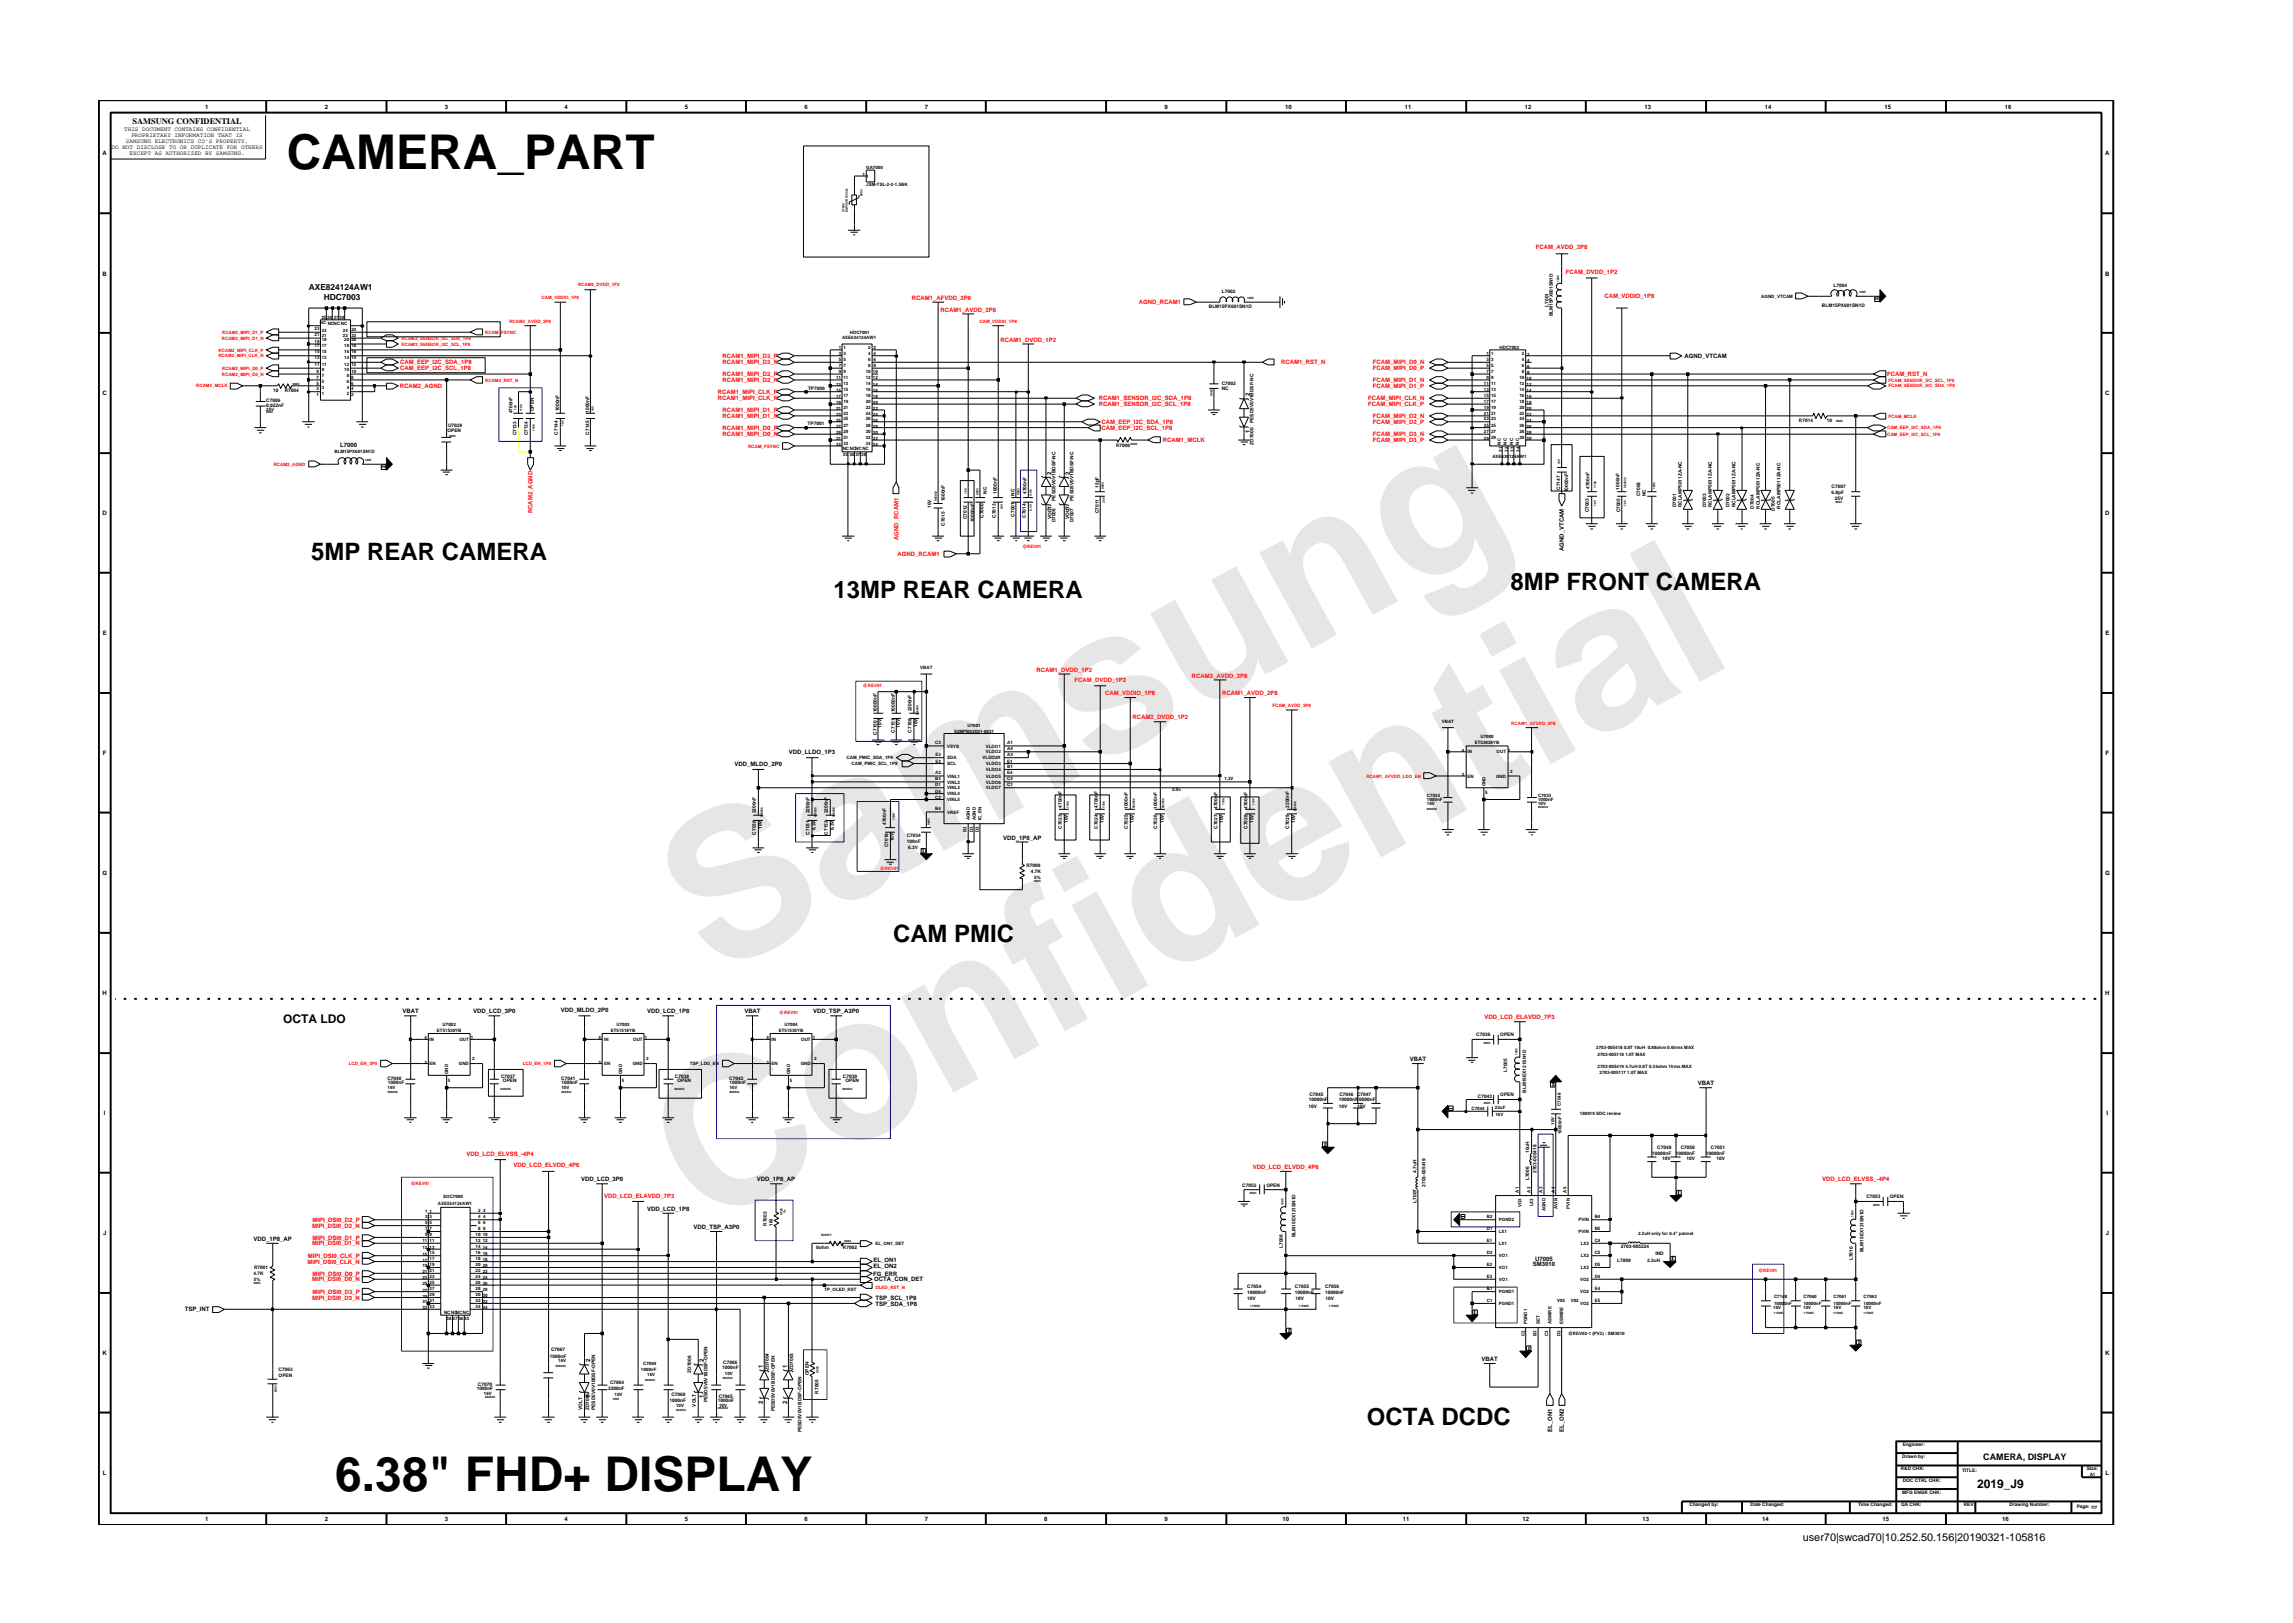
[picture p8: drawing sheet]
<svg xmlns="http://www.w3.org/2000/svg" width="297mm" height="210mm" viewBox="0 0 297 210" stroke-linecap="round" stroke-linejoin="round" font-family="sans-serif">
<defs><g id="words">
<g font-size="26.5" fill="#e6e6e6">
<text x="92.4" y="126.7" transform="rotate(-29 92.4 126.7)">Samsung</text>
<text x="91.1" y="159.4" transform="rotate(-29 91.1 159.4)">Confidential</text>
</g>
<g font-size="6.2">
<text x="37.2" y="21.9">CAMERA_PART</text>
<text x="43.4" y="193.1">6.38&quot; FHD+ DISPLAY</text>
</g>
<g font-size="3.1">
<text x="40.3" y="72.5">5MP REAR CAMERA</text>
<text x="108" y="77.4">13MP REAR CAMERA</text>
<text x="195.7" y="76.4">8MP FRONT CAMERA</text>
<text x="115.7" y="122">CAM PMIC</text>
<text x="177.1" y="184.6">OCTA DCDC</text>
</g>
<g font-size="1.6">
<text x="36.7" y="132.5">OCTA LDO</text>
<text x="256.1" y="192.7">2019_J9</text>
</g>
<text font-size="1.4" x="233.5" y="199.7">user70|swcad70|10.252.50.156|20190321-105816</text>
<text font-size="1.2" x="256.9" y="189.1">CAMERA, DISPLAY</text>
<g font-size="1.1">
<text x="17.2" y="16.1">SAMSUNG CONFIDENTIAL</text>
<text x="40" y="37.6">AXE824124AW1</text>
<text x="41.9" y="38.9">HDC7003</text>
</g>
<g font-size=".8">
<text x="16.1" y="17">THIS DOCUMENT CONTAINS CONFIDENTIAL</text>
<text x="17" y="17.8">PROPRIETARY INFORMATION THAT IS</text>
<text x="26.6" y="14.1">1</text>
<text x="42.1" y="14.1">2</text>
<text x="57.6" y="14.1">3</text>
<text x="73.1" y="14.1">4</text>
<text x="88.7" y="14.1">5</text>
<text x="104.2" y="14.1">6</text>
<text x="119.8" y="14.1">7</text>
<text x="150.9" y="14.1">9</text>
<text x="166.5" y="14.1">10</text>
<text x="182" y="14.1">11</text>
<text x="197.5" y="14.1">12</text>
<text x="213" y="14.1">13</text>
<text x="228.6" y="14.1">14</text>
<text x="244.1" y="14.1">15</text>
<text x="259.7" y="14.1">16</text>
<text x="13.3" y="20.1">A</text>
<text x="14.5" y="19.3">DO NOT DISCLOSE TO OR DUPLICATE FOR OTHERS</text>
<text x="16.3" y="18.5">SAMSUNG ELECTRONICS CO’S PROPERTY.</text>
<text x="16.8" y="20.1">EXCEPT AS AUTHORIZED BY SAMSUNG.</text>
<text x="272.7" y="20.1">A</text>
<text x="13.3" y="35.7">B</text>
<text x="272.7" y="35.7">B</text>
<text x="218.2" y="46.4">AGND_VTCAM</text>
<text x="13.3" y="51.2">C</text>
<text x="161.9" y="51.3" transform="rotate(-90 161.9 51.3)">2</text>
<text x="272.7" y="51.2">C</text>
<text x="44.1" y="57.9">L7000</text>
<text x="161.9" y="56.1" transform="rotate(-90 161.9 56.1)">1</text>
<text x="136.2" y="61.5" transform="rotate(-90 136.2 61.5)">2</text>
<text x="138.6" y="61.5" transform="rotate(-90 138.6 61.5)">2</text>
<text x="13.3" y="66.8">D</text>
<text x="136.2" y="66.2" transform="rotate(-90 136.2 66.2)">1</text>
<text x="138.6" y="66.2" transform="rotate(-90 138.6 66.2)">1</text>
<text x="202.6" y="71.4" transform="rotate(-90 202.6 71.4)">AGND_VTCAM</text>
<text x="272.7" y="66.8">D</text>
<text x="13.3" y="82.3">E</text>
<text x="272.7" y="82.3">E</text>
<text x="13.3" y="97.8">F</text>
<text x="95.2" y="99.3">VDD_MLDO_2P0</text>
<text x="102.2" y="97.7">VDD_LLDO_1P3</text>
<text x="272.8" y="97.8">F</text>
<text x="13.3" y="113.3">G</text>
<text x="130" y="108.8">VDD_1P8_AP</text>
<text x="272.7" y="113.3">G</text>
<text x="13.3" y="128.9">H</text>
<text x="52.1" y="131.3">VBAT</text>
<text x="61.3" y="131.3">VDD_LCD_3P0</text>
<text x="72.6" y="131.1">VDD_MLDO_2P0</text>
<text x="83.8" y="131.3">VDD_LCD_1P8</text>
<text x="96.4" y="131.3">VBAT</text>
<text x="105.3" y="131.3">VDD_TSP_A3P0</text>
<text x="272.7" y="128.9">H</text>
<text x="182.6" y="137.5">VBAT</text>
<text x="220" y="140.6">VBAT</text>
<text x="13.5" y="144.4">I</text>
<text x="272.9" y="144.4">I</text>
<text x="75.3" y="153">VDD_LCD_3P0</text>
<text x="98" y="153.1">VDD_1P8_AP</text>
<text x="13.4" y="160">J</text>
<text x="32.9" y="160.8">VDD_1P8_AP</text>
<text x="83.8" y="156.9">VDD_LCD_1P8</text>
<text x="89.8" y="159.2">VDD_TSP_A3P0</text>
<text x="272.8" y="160">J</text>
<text x="113.1" y="165.2">FG_ERR</text>
<text x="113.1" y="163.5">EL_ON1</text>
<text x="113.1" y="164.3">EL_ON2</text>
<text x="113.2" y="166">OCTA_CON_DET</text>
<text x="198.6" y="164.1">SM3010</text>
<text x="198.9" y="163.3">U7005</text>
<text x="23.9" y="169.9">TSP_INT</text>
<text x="113.4" y="168.4">TSP_SCL_1P8</text>
<text x="113.4" y="169.1">TSP_SDA_1P8</text>
<text x="13.3" y="175.5">K</text>
<text x="76.5" y="176.4" transform="rotate(-90 76.5 176.4)">2</text>
<text x="91.2" y="176.4" transform="rotate(-90 91.2 176.4)">2</text>
<text x="98.8" y="177.2" transform="rotate(-90 98.8 177.2)">1</text>
<text x="102" y="177.2" transform="rotate(-90 102 177.2)">1</text>
<text x="191.9" y="176.3">VBAT</text>
<text x="272.7" y="175.5">K</text>
<text x="76.5" y="181.1" transform="rotate(-90 76.5 181.1)">1</text>
<text x="91.2" y="181.1" transform="rotate(-90 91.2 181.1)">1</text>
<text x="98.8" y="181.9" transform="rotate(-90 98.8 181.9)">2</text>
<text x="102" y="181.9" transform="rotate(-90 102 181.9)">2</text>
<text x="201.1" y="185.5" transform="rotate(-90 201.1 185.5)">EL_ON1</text>
<text x="202.6" y="185.5" transform="rotate(-90 202.6 185.5)">EL_ON2</text>
<text x="13.3" y="191.1">L</text>
<text x="272.8" y="191.1">L</text>
<text x="26.6" y="197.1">1</text>
<text x="42.1" y="197.1">2</text>
<text x="57.6" y="197.1">3</text>
<text x="73.1" y="197.1">4</text>
<text x="88.7" y="197.1">5</text>
<text x="104.2" y="197.1">6</text>
<text x="119.8" y="197.1">7</text>
<text x="135.3" y="197.1">8</text>
<text x="150.9" y="197.1">9</text>
<text x="166.1" y="197.1">10</text>
<text x="181.7" y="197.1">11</text>
<text x="197.2" y="197.1">12</text>
<text x="212.8" y="197.1">13</text>
<text x="228.3" y="197.1">14</text>
<text x="243.9" y="197.1">15</text>
<text x="259.4" y="197.1">16</text>
</g>
<g font-size=".8" fill="#f00">
<text x="199" y="32.2">FCAM_AVDD_2P8</text>
<text x="202.8" y="35.5">FCAM_DVDD_1P2</text>
<text x="118.1" y="38.8">RCAM1_AFVDD_2P8</text>
<text x="121.8" y="40.4">RCAM1_AVDD_2P8</text>
<text x="147.5" y="39.4">AGND_RCAM1</text>
<text x="207.9" y="38.7">CAM_VDDIO_1P8</text>
<text x="51.8" y="48">CAM_EEP_I2C_SCL_1P8</text>
<text x="51.8" y="47.2">CAM_EEP_I2C_SDA_1P8</text>
<text x="93.6" y="46.4">RCAM1_MIPI_D3_P</text>
<text x="93.6" y="47.2">RCAM1_MIPI_D3_N</text>
<text x="129.6" y="44.3">RCAM1_DVDD_1P2</text>
<text x="166" y="47.2">RCAM1_RST_N</text>
<text x="177.8" y="48">FCAM_MIPI_D0_P</text>
<text x="177.8" y="47.2">FCAM_MIPI_D0_N</text>
<text x="51.8" y="50.3">RCAM2_AGND</text>
<text x="93" y="51">RCAM1_MIPI_CLK_P</text>
<text x="93" y="51.9">RCAM1_MIPI_CLK_N</text>
<text x="93.6" y="48.7">RCAM1_MIPI_D2_P</text>
<text x="93.6" y="49.5">RCAM1_MIPI_D2_N</text>
<text x="93.6" y="53.4">RCAM1_MIPI_D1_P</text>
<text x="142.4" y="51.9">RCAM1_SENSOR_I2C_SDA_1P8</text>
<text x="142.4" y="52.6">RCAM1_SENSOR_I2C_SCL_1P8</text>
<text x="177.2" y="51.9">FCAM_MIPI_CLK_N</text>
<text x="177.2" y="52.6">FCAM_MIPI_CLK_P</text>
<text x="177.8" y="49.5">FCAM_MIPI_D1_N</text>
<text x="177.8" y="50.3">FCAM_MIPI_D1_P</text>
<text x="244.5" y="48.7">FCAM_RST_N</text>
<text x="93.6" y="56.5">RCAM1_MIPI_D0_N</text>
<text x="93.6" y="55.7">RCAM1_MIPI_D0_P</text>
<text x="93.6" y="54.2">RCAM1_MIPI_D1_N</text>
<text x="142.7" y="54.9">CAM_EEP_I2C_SDA_1P8</text>
<text x="142.7" y="55.7">CAM_EEP_I2C_SCL_1P8</text>
<text x="150.7" y="57.3">RCAM1_MCLK</text>
<text x="177.8" y="56.5">FCAM_MIPI_D3_N</text>
<text x="177.8" y="54.2">FCAM_MIPI_D2_N</text>
<text x="177.8" y="57.3">FCAM_MIPI_D3_P</text>
<text x="177.8" y="54.9">FCAM_MIPI_D2_P</text>
<text x="69" y="66.5" transform="rotate(-90 69 66.5)">RCAM2_AGND</text>
<text x="116.4" y="70" transform="rotate(-90 116.4 70)">AGND_RCAM1</text>
<text x="116.3" y="72">AGND_RCAM1</text>
<text x="134.3" y="87">RCAM1_DVDD_1P2</text>
<text x="139.2" y="88.4">FCAM_DVDD_1P2</text>
<text x="154.4" y="87.8">RCAM2_AVDD_2P8</text>
<text x="143.2" y="90.1">CAM_VDDIO_1P8</text>
<text x="146.7" y="93.2">RCAM2_DVDD_1P2</text>
<text x="158.3" y="90.1">RCAM1_AVDD_2P8</text>
<text x="192.3" y="132.1">VDD_LCD_ELAVDD_7P3</text>
<text x="60.4" y="149.7">VDD_LCD_ELVSS_-4P4</text>
<text x="66.5" y="151.2">VDD_LCD_ELVDD_4P6</text>
<text x="78.3" y="155.2">VDD_LCD_ELAVDD_7P3</text>
<text x="162.3" y="151.4">VDD_LCD_ELVDD_4P6</text>
<text x="236" y="153.1">VDD_LCD_ELVSS_-4P4</text>
<text x="40.4" y="159.1">MIPI_DSI0_D2_N</text>
<text x="40.4" y="161.3">MIPI_DSI0_D1_N</text>
<text x="40.5" y="158.3">MIPI_DSI0_D2_P</text>
<text x="40.5" y="160.6">MIPI_DSI0_D1_P</text>
<text x="39.8" y="163.7">MIPI_DSI0_CLK_N</text>
<text x="39.9" y="163">MIPI_DSI0_CLK_P</text>
<text x="40.4" y="166">MIPI_DSI0_D0_N</text>
<text x="40.5" y="165.2">MIPI_DSI0_D0_P</text>
<text x="40.5" y="167.6">MIPI_DSI0_D3_P</text>
<text x="40.4" y="168.4">MIPI_DSI0_D3_N</text>
</g>
<g font-size=".6">
<text x="111.7" y="22.8">1</text>
<text x="112.2" y="23">1</text>
<text x="112.2" y="21.9">GA7000</text>
<text x="112.2" y="24.2">JSM-TSL-2-2-1.5BK</text>
<text x="41.6" y="41.3">25 26</text>
<text x="43.2" y="41.3">27</text>
<text x="44" y="41.3">28</text>
<text x="156.6" y="40">BLM15PX601SN1D</text>
<text x="158.3" y="38">L7002</text>
<text x="200.6" y="39.7" transform="rotate(-90 200.6 39.7)">L7001</text>
<text x="201.2" y="41" transform="rotate(-90 201.2 41)">BLM15PX601SN1D</text>
<text x="228.2" y="38.6">AGND_VTCAM</text>
<text x="236" y="39.7">BLM15PX601SN1D</text>
<text x="237.5" y="37.2">L7004</text>
<text x="40.8" y="47.4">11</text>
<text x="40.8" y="46.5">13</text>
<text x="40.8" y="44.4">19</text>
<text x="40.8" y="43.5">21</text>
<text x="40.8" y="42.8">23</text>
<text x="40.8" y="45.7">15</text>
<text x="40.8" y="45">17</text>
<text x="41.4" y="42">NC NCNCNC</text>
<text x="41.7" y="47.4">11</text>
<text x="41.7" y="46.5">13</text>
<text x="41.7" y="45.7">15</text>
<text x="41.7" y="45">17</text>
<text x="41.7" y="44.2">19</text>
<text x="41.7" y="43.7">21</text>
<text x="41.7" y="43">23</text>
<text x="44.4" y="43.7">22</text>
<text x="44.4" y="43">24</text>
<text x="44.6" y="47.4">12</text>
<text x="44.6" y="46.5">14 14</text>
<text x="44.6" y="45.7">16</text>
<text x="44.6" y="45">18 18</text>
<text x="44.6" y="44.2">20</text>
<text x="45.5" y="47.4">12</text>
<text x="45.5" y="45.7">16</text>
<text x="45.5" y="43.6">22</text>
<text x="45.5" y="44.2">20</text>
<text x="45.5" y="42.9">24</text>
<text x="108.7" y="47.5">7</text>
<text x="108.7" y="46">3 3</text>
<text x="108.7" y="45.2">1 1</text>
<text x="108.7" y="46.8">5 5</text>
<text x="109.1" y="44">AXE634124AW1</text>
<text x="109.2" y="47.5">7</text>
<text x="110.1" y="43.2">HDC7001</text>
<text x="112.5" y="46.8">6 6</text>
<text x="112.5" y="47.5">8 8</text>
<text x="112.5" y="46">4 4</text>
<text x="112.5" y="45.2">2</text>
<text x="113.2" y="45.2">2</text>
<text x="192.6" y="47.5">5</text>
<text x="192.6" y="46.8">3 3</text>
<text x="192.6" y="46">1</text>
<text x="193.2" y="47.5">5</text>
<text x="193.2" y="46">1</text>
<text x="194.3" y="45.2">HDC7002</text>
<text x="197.1" y="47.5">6</text>
<text x="197.1" y="46">2</text>
<text x="197.1" y="46.8">4</text>
<text x="197.8" y="46.9">4</text>
<text x="197.8" y="47.7">6</text>
<text x="197.8" y="46.1">2</text>
<text x="34.5" y="53.3">25V</text>
<text x="34.5" y="52.1">C7006</text>
<text x="34.5" y="52.7">0.022nF</text>
<text x="35.4" y="50.8">10</text>
<text x="36.9" y="50.8">R7004</text>
<text x="41" y="51.3">1</text>
<text x="41" y="49.8">5</text>
<text x="41" y="48.3">9</text>
<text x="41" y="50.6">3</text>
<text x="41" y="49.1">7</text>
<text x="41.7" y="51.2">1</text>
<text x="41.7" y="48.1">9</text>
<text x="41.7" y="50.4">3</text>
<text x="41.7" y="49.6">5</text>
<text x="41.7" y="48.9">7</text>
<text x="44.6" y="48.1">10</text>
<text x="44.9" y="49.6">6</text>
<text x="44.9" y="51.2">2</text>
<text x="44.9" y="48.9">8</text>
<text x="44.9" y="50.4">4</text>
<text x="45.5" y="51.3">2</text>
<text x="45.5" y="49.1">8</text>
<text x="45.5" y="50.6">4</text>
<text x="45.5" y="49.8">6</text>
<text x="45.5" y="48.3">10</text>
<text x="66.4" y="53.5" transform="rotate(-90 66.4 53.5)">4700nF</text>
<text x="69.1" y="53.3" transform="rotate(-90 69.1 53.3)">OPEN</text>
<text x="72.4" y="53.3" transform="rotate(-90 72.4 53.3)">1000nF</text>
<text x="76.3" y="53.5" transform="rotate(-90 76.3 53.5)">1000nF</text>
<text x="104.7" y="50.5">TP7000</text>
<text x="108.3" y="53.1">21</text>
<text x="108.3" y="53.9">23</text>
<text x="108.3" y="50">13</text>
<text x="108.3" y="50.7">15</text>
<text x="108.3" y="51.6">17</text>
<text x="108.3" y="52.4">19</text>
<text x="108.3" y="49.1">11</text>
<text x="108.7" y="48.3">9 9</text>
<text x="109.2" y="51.4">17</text>
<text x="109.2" y="52.2">19</text>
<text x="109.2" y="52.9">21</text>
<text x="109.2" y="53.7">23</text>
<text x="109.2" y="49.1">11</text>
<text x="109.2" y="49.8">13</text>
<text x="109.2" y="50.7">15</text>
<text x="112.2" y="51.4">18</text>
<text x="112.2" y="48.3">10 10</text>
<text x="112.2" y="52.2">20</text>
<text x="112.2" y="52.9">22</text>
<text x="112.2" y="53.7">24</text>
<text x="112.2" y="49.1">12 12</text>
<text x="112.2" y="49.8">14</text>
<text x="112.2" y="50.7">16</text>
<text x="113.1" y="52.4">20</text>
<text x="113.1" y="53.1">22</text>
<text x="113.1" y="53.9">24</text>
<text x="113.1" y="50">14</text>
<text x="113.1" y="50.7">16</text>
<text x="113.1" y="51.6">18</text>
<text x="158.3" y="49.8">C7002</text>
<text x="158.3" y="50.6">NC</text>
<text x="192.2" y="53.7">21</text>
<text x="192.2" y="52.2">17</text>
<text x="192.2" y="52.9">19 19</text>
<text x="192.2" y="49.8">11 11</text>
<text x="192.2" y="50.7">13</text>
<text x="192.2" y="51.4">15 15</text>
<text x="192.6" y="48.3">7 7</text>
<text x="192.6" y="49.1">9</text>
<text x="193.2" y="49.1">9</text>
<text x="193.2" y="53.7">21</text>
<text x="193.2" y="50.7">13</text>
<text x="193.2" y="52.2">17</text>
<text x="196.8" y="52.9">20</text>
<text x="196.8" y="53.7">22</text>
<text x="196.8" y="49.8">12</text>
<text x="196.8" y="51.4">16</text>
<text x="196.8" y="49.1">10</text>
<text x="196.8" y="50.7">14</text>
<text x="196.8" y="52.2">18</text>
<text x="197.1" y="48.3">8</text>
<text x="197.8" y="53.1">20</text>
<text x="197.8" y="53.9">22</text>
<text x="197.8" y="49.2">10</text>
<text x="197.8" y="52.4">18</text>
<text x="197.8" y="50">12</text>
<text x="197.8" y="50.7">14</text>
<text x="197.8" y="51.6">16</text>
<text x="197.8" y="48.5">8</text>
<text x="43.3" y="58.7">BLM15PX601SN1D</text>
<text x="58" y="56">OPEN</text>
<text x="58.1" y="55.3">U7029</text>
<text x="66.9" y="56.4" transform="rotate(-90 66.9 56.4)">C7133</text>
<text x="68.4" y="56.4" transform="rotate(-90 68.4 56.4)">C7134</text>
<text x="72.3" y="56.3" transform="rotate(-90 72.3 56.3)">C7144</text>
<text x="76.3" y="56.3" transform="rotate(-90 76.3 56.3)">C7145</text>
<text x="104.6" y="55.1">TP7001</text>
<text x="108.3" y="57.8">33</text>
<text x="108.3" y="55.4">27</text>
<text x="108.3" y="56.2">29</text>
<text x="108.3" y="57">31</text>
<text x="108.3" y="54.6">25</text>
<text x="109.2" y="58.3">NCNCNCNC</text>
<text x="109.2" y="59.1">35</text>
<text x="109.2" y="56.1">29</text>
<text x="109.2" y="56.8">31</text>
<text x="109.2" y="57.6">33</text>
<text x="109.2" y="55.3">27</text>
<text x="109.2" y="54.5">25</text>
<text x="110" y="59.1">36</text>
<text x="110.8" y="59.1">37 38</text>
<text x="112.2" y="57.6">34</text>
<text x="112.2" y="54.5">26</text>
<text x="112.2" y="55.3">28</text>
<text x="112.2" y="56.1">30</text>
<text x="112.2" y="56.8">32</text>
<text x="113.1" y="57.8">34</text>
<text x="113.1" y="54.6">26</text>
<text x="113.1" y="55.4">28</text>
<text x="113.1" y="56.2">30</text>
<text x="113.1" y="57">32</text>
<text x="144.6" y="57.9">R7000</text>
<text x="162.4" y="57.6" transform="rotate(-90 162.4 57.6)">ZD7000</text>
<text x="162.4" y="54.8" transform="rotate(-90 162.4 54.8)">PESD5V0V1BDSF-NC</text>
<text x="192.2" y="55.3">25 25</text>
<text x="192.2" y="57">29</text>
<text x="192.2" y="56.1">27</text>
<text x="192.2" y="54.5">23 23</text>
<text x="193.2" y="56.1">27</text>
<text x="193.2" y="56.8">29</text>
<text x="193.3" y="59.3">AXE630124AW1</text>
<text x="194.4" y="57.6" transform="rotate(-90 194.4 57.6)">NC</text>
<text x="194.6" y="58.5" transform="rotate(-90 194.6 58.5)">31</text>
<text x="195.2" y="57.6" transform="rotate(-90 195.2 57.6)">NC</text>
<text x="195.4" y="58.5" transform="rotate(-90 195.4 58.5)">32</text>
<text x="196" y="57.6" transform="rotate(-90 196 57.6)">NC</text>
<text x="196.1" y="58.5" transform="rotate(-90 196.1 58.5)">33</text>
<text x="196.8" y="57.6" transform="rotate(-90 196.8 57.6)">NC</text>
<text x="196.8" y="56.1">28</text>
<text x="196.8" y="54.5">24</text>
<text x="196.8" y="55.3">26</text>
<text x="196.8" y="56.8">30</text>
<text x="196.9" y="58.5" transform="rotate(-90 196.9 58.5)">34</text>
<text x="197.8" y="54.6">24</text>
<text x="197.8" y="55.4">26</text>
<text x="197.8" y="56.2">28</text>
<text x="197.8" y="57">30</text>
<text x="233" y="54.6">R7014</text>
<text x="236.7" y="54.6">10</text>
<text x="120.6" y="65.8" transform="rotate(-90 120.6 65.8)">10V</text>
<text x="122.4" y="65" transform="rotate(-90 122.4 65)">1000nF</text>
<text x="127.8" y="64" transform="rotate(-90 127.8 64)">NC</text>
<text x="129.1" y="64" transform="rotate(-90 129.1 64)">1000nF</text>
<text x="131.4" y="64.2" transform="rotate(-90 131.4 64.2)">NC</text>
<text x="133" y="64" transform="rotate(-90 133 64)">4700nF</text>
<text x="136.7" y="64.9" transform="rotate(-90 136.7 64.9)">PESD5V0V1BDSF-NC</text>
<text x="139.1" y="64.9" transform="rotate(-90 139.1 64.9)">PESD5V0V1BDSF-NC</text>
<text x="142.4" y="63.2" transform="rotate(-90 142.4 63.2)">15pF</text>
<text x="202.1" y="63.4" transform="rotate(-90 202.1 63.4)">C7147</text>
<text x="203.1" y="63.8" transform="rotate(-90 203.1 63.8)">10000nF</text>
<text x="205.9" y="63.3" transform="rotate(-90 205.9 63.3)">4700nF</text>
<text x="209.8" y="63.4" transform="rotate(-90 209.8 63.4)">1000nF</text>
<text x="212.5" y="64.3" transform="rotate(-90 212.5 64.3)">C7008</text>
<text x="213.2" y="64.3" transform="rotate(-90 213.2 64.3)">NC</text>
<text x="217.1" y="65.7" transform="rotate(-90 217.1 65.7)">D7001</text>
<text x="217.9" y="65.7" transform="rotate(-90 217.9 65.7)">RCLAMP5011ZA-NC</text>
<text x="221" y="65.7" transform="rotate(-90 221 65.7)">D7003</text>
<text x="221.8" y="65.7" transform="rotate(-90 221.8 65.7)">RCLAMP5011ZA-NC</text>
<text x="224.1" y="65.7" transform="rotate(-90 224.1 65.7)">D7002</text>
<text x="224.8" y="65.7" transform="rotate(-90 224.8 65.7)">RCLAMP5011ZA-NC</text>
<text x="227.2" y="65.9" transform="rotate(-90 227.2 65.9)">D7004</text>
<text x="228" y="65.9" transform="rotate(-90 228 65.9)">RCLAMP5011ZA-NC</text>
<text x="230.7" y="65.9" transform="rotate(-90 230.7 65.9)">RCLAMP5011ZA-NC</text>
<text x="237.3" y="64">6.8pF</text>
<text x="237.3" y="63.2">C7007</text>
<text x="237.7" y="64.8">25V</text>
<text x="122.4" y="68.1" transform="rotate(-90 122.4 68.1)">C7015</text>
<text x="125.3" y="67.3" transform="rotate(-90 125.3 67.3)">C7012</text>
<text x="126.2" y="67.7" transform="rotate(-90 126.2 67.7)">10000nF</text>
<text x="127.4" y="67.1" transform="rotate(-90 127.4 67.1)">C7000</text>
<text x="129" y="67.1" transform="rotate(-90 129 67.1)">C7013</text>
<text x="131.4" y="66.9" transform="rotate(-90 131.4 66.9)">C7001</text>
<text x="132.9" y="67.1" transform="rotate(-90 132.9 67.1)">C7014</text>
<text x="136.2" y="67.3" transform="rotate(-90 136.2 67.3)">VOLT</text>
<text x="136.7" y="67.7" transform="rotate(-90 136.7 67.7)">D7006</text>
<text x="138.5" y="67.3" transform="rotate(-90 138.5 67.3)">VOLT</text>
<text x="139.1" y="67.7" transform="rotate(-90 139.1 67.7)">D7007</text>
<text x="142.4" y="66.5" transform="rotate(-90 142.4 66.5)">C7011</text>
<text x="205.8" y="66.4" transform="rotate(-90 205.8 66.4)">C7003</text>
<text x="209.9" y="66.4" transform="rotate(-90 209.9 66.4)">C7005</text>
<text x="229.9" y="66.2" transform="rotate(-90 229.9 66.2)">D7005</text>
<text x="119.2" y="86.7">VBAT</text>
<text x="113.6" y="95.2" transform="rotate(-90 113.6 95.2)">C7150</text>
<text x="113.6" y="92.3" transform="rotate(-90 113.6 92.3)">10000nF</text>
<text x="114.2" y="94.3" transform="rotate(-90 114.2 94.3)">10V</text>
<text x="115.9" y="94.9" transform="rotate(-90 115.9 94.9)">C7151</text>
<text x="115.9" y="92.3" transform="rotate(-90 115.9 92.3)">10000nF</text>
<text x="116.6" y="94.3" transform="rotate(-90 116.6 94.3)">10V</text>
<text x="118.1" y="94.9" transform="rotate(-90 118.1 94.9)">C7188</text>
<text x="118.1" y="92.2" transform="rotate(-90 118.1 92.2)">2200nF</text>
<text x="118.8" y="94.2" transform="rotate(-90 118.8 94.2)">10V</text>
<text x="123.6" y="94.9">S2MPB03X01-6031</text>
<text x="125.3" y="94.1">U7001</text>
<text x="186.8" y="93.7">VBAT</text>
<text x="191.8" y="95.6">U7000</text>
<text x="109.7" y="98.4">CAM_PMIC_SDA_1P8</text>
<text x="110.3" y="99.1">CAM_PMIC_SCL_1P8</text>
<text x="121.2" y="100.3">A2</text>
<text x="121.2" y="101.1">B3</text>
<text x="121.2" y="96.4">C3</text>
<text x="121.2" y="101.8">D1</text>
<text x="121.2" y="98.8">E2</text>
<text x="121.2" y="97.9">E3</text>
<text x="122.7" y="100.7">VINL1</text>
<text x="122.7" y="99.1">SCL</text>
<text x="122.7" y="98.4">SDA</text>
<text x="122.7" y="101.5">VINL2</text>
<text x="122.7" y="96.8">VSYS</text>
<text x="127.3" y="98.4">VLDO2R</text>
<text x="127.7" y="97.6">VLDO2</text>
<text x="127.7" y="99.9">VLDO4</text>
<text x="127.7" y="96.8">VLDO1</text>
<text x="127.7" y="99.1">VLDO3</text>
<text x="127.7" y="100.7">VLDO5</text>
<text x="127.7" y="101.5">VLDO6</text>
<text x="130.5" y="97.9">A3</text>
<text x="130.5" y="97.2">A4</text>
<text x="130.5" y="99.6">B1</text>
<text x="130.5" y="96.4">A1</text>
<text x="130.5" y="101.8">C1</text>
<text x="130.5" y="101.1">C4</text>
<text x="130.5" y="98.8">E1</text>
<text x="130.5" y="100.3">E4</text>
<text x="158.6" y="101">1.3V</text>
<text x="189.4" y="100.5">3</text>
<text x="189.4" y="97.4">4</text>
<text x="190.1" y="100.7">EN</text>
<text x="190.1" y="97.6">IN</text>
<text x="191.1" y="96.4">ET53028YB</text>
<text x="192.4" y="101.9" transform="rotate(-90 192.4 101.9)">GND</text>
<text x="193.8" y="100.7">GND</text>
<text x="193.9" y="97.6">OUT</text>
<text x="195.4" y="97.4">1</text>
<text x="195.6" y="100.1">2</text>
<text x="97.9" y="105.4" transform="rotate(-90 97.9 105.4)">2200nF</text>
<text x="98.7" y="107.4" transform="rotate(-90 98.7 107.4)">10V</text>
<text x="104.9" y="105.4" transform="rotate(-90 104.9 105.4)">2200nF</text>
<text x="105.6" y="107.6" transform="rotate(-90 105.6 107.6)">6.3V</text>
<text x="107.2" y="105.4" transform="rotate(-90 107.2 105.4)">2200nF</text>
<text x="108" y="107.6" transform="rotate(-90 108 107.6)">6.3V</text>
<text x="114.8" y="106.9" transform="rotate(-90 114.8 106.9)">4700nF</text>
<text x="121.2" y="102.7">D4</text>
<text x="121.2" y="105">B4</text>
<text x="121.2" y="103.4">C2</text>
<text x="122.7" y="103">VINL4</text>
<text x="122.7" y="105.4">VREF</text>
<text x="122.7" y="103.8">VINL5</text>
<text x="122.7" y="102.3">VINL3</text>
<text x="125.2" y="107.8" transform="rotate(-90 125.2 107.8)">B2</text>
<text x="125.6" y="106.3" transform="rotate(-90 125.6 106.3)">AGND</text>
<text x="126.1" y="107.8" transform="rotate(-90 126.1 107.8)">D3</text>
<text x="126.4" y="106.3" transform="rotate(-90 126.4 106.3)">AGND</text>
<text x="126.8" y="107.8" transform="rotate(-90 126.8 107.8)">D2</text>
<text x="127.2" y="106.3" transform="rotate(-90 127.2 106.3)">IC_EN</text>
<text x="127.7" y="102.3">VLDO7</text>
<text x="137.6" y="107.4" transform="rotate(-90 137.6 107.4)">C7023</text>
<text x="137.6" y="104.6" transform="rotate(-90 137.6 104.6)">4700nF</text>
<text x="138.3" y="106.6" transform="rotate(-90 138.3 106.6)">10V</text>
<text x="142.2" y="107.4" transform="rotate(-90 142.2 107.4)">C7024</text>
<text x="142.2" y="104.6" transform="rotate(-90 142.2 104.6)">4700nF</text>
<text x="143" y="106.6" transform="rotate(-90 143 106.6)">10V</text>
<text x="146.1" y="107.4" transform="rotate(-90 146.1 107.4)">C7025</text>
<text x="146.1" y="104.8" transform="rotate(-90 146.1 104.8)">1000nF</text>
<text x="146.9" y="106.6" transform="rotate(-90 146.9 106.6)">10V</text>
<text x="149.9" y="107.4" transform="rotate(-90 149.9 107.4)">C7026</text>
<text x="149.9" y="104.8" transform="rotate(-90 149.9 104.8)">1000nF</text>
<text x="150.8" y="106.6" transform="rotate(-90 150.8 106.6)">10V</text>
<text x="151.8" y="102.5">2.0v</text>
<text x="157.7" y="107.4" transform="rotate(-90 157.7 107.4)">C7027</text>
<text x="157.7" y="104.8" transform="rotate(-90 157.7 104.8)">4700nF</text>
<text x="158.5" y="106.6" transform="rotate(-90 158.5 106.6)">10V</text>
<text x="161.6" y="107.4" transform="rotate(-90 161.6 107.4)">C7028</text>
<text x="161.6" y="104.8" transform="rotate(-90 161.6 104.8)">4700nF</text>
<text x="162.4" y="106.6" transform="rotate(-90 162.4 106.6)">10V</text>
<text x="167" y="107.4" transform="rotate(-90 167 107.4)">C7029</text>
<text x="167" y="104.6" transform="rotate(-90 167 104.6)">2200nF</text>
<text x="167.8" y="106.6" transform="rotate(-90 167.8 106.6)">10V</text>
<text x="184.9" y="104.3">16V</text>
<text x="184.9" y="103.8">1000nF</text>
<text x="184.9" y="103.2">C7032</text>
<text x="192.4" y="102.9">5</text>
<text x="199.2" y="103.2">C7033</text>
<text x="199.2" y="103.8">1000nF</text>
<text x="199.2" y="104.3">10V</text>
<text x="97.9" y="108.1" transform="rotate(-90 97.9 108.1)">C7030</text>
<text x="104.9" y="108.1" transform="rotate(-90 104.9 108.1)">C7031</text>
<text x="107.2" y="108.1" transform="rotate(-90 107.2 108.1)">C7152</text>
<text x="115" y="109.7" transform="rotate(-90 115 109.7)">C7018</text>
<text x="115.8" y="109" transform="rotate(-90 115.8 109)">10V</text>
<text x="117.5" y="108.5">C7034</text>
<text x="117.5" y="109.2">100nF</text>
<text x="117.6" y="110">6.3V</text>
<text x="133" y="112.4">R7009</text>
<text x="133.5" y="113.1">4.7K</text>
<text x="134" y="113.9">5%</text>
<text x="55" y="137.8">3</text>
<text x="55" y="134.6">4</text>
<text x="55.7" y="138">EN</text>
<text x="55.7" y="134.9">IN</text>
<text x="56.6" y="133.7">ET51530YB</text>
<text x="57.3" y="133">U7002</text>
<text x="59.4" y="138">GND</text>
<text x="59.5" y="134.9">OUT</text>
<text x="61" y="134.6">1</text>
<text x="61.2" y="137.4">2</text>
<text x="77.5" y="137.8">3</text>
<text x="77.5" y="134.6">4</text>
<text x="78.3" y="138">EN</text>
<text x="78.3" y="134.9">IN</text>
<text x="79.1" y="133.7">ET51518YB</text>
<text x="79.9" y="133">U7003</text>
<text x="82" y="138">GND</text>
<text x="82" y="134.9">OUT</text>
<text x="83.5" y="134.6">1</text>
<text x="83.7" y="137.4">2</text>
<text x="89.3" y="138">TSP_LDO_EN</text>
<text x="99.3" y="137.8">3</text>
<text x="99.3" y="134.6">4</text>
<text x="99.9" y="138">EN</text>
<text x="99.9" y="134.9">IN</text>
<text x="100.9" y="133.7">ET51530YB</text>
<text x="101.6" y="133">U7004</text>
<text x="103.7" y="138">GND</text>
<text x="103.8" y="134.9">OUT</text>
<text x="105.3" y="134.6">1</text>
<text x="105.5" y="137.4">2</text>
<text x="191.2" y="134.3">C7036</text>
<text x="194.4" y="134.3">OPEN</text>
<text x="206.8" y="135.8">2703-005418 0.8T 10uH 0.88ohm 0.6Irms MAX</text>
<text x="207" y="136.8">2703-005118 1.0T MAX</text>
<text x="50.2" y="139.9">C7040</text>
<text x="50.2" y="141.1">16V</text>
<text x="50.2" y="140.5">1000nF</text>
<text x="58" y="140.1">5</text>
<text x="58.1" y="139.1" transform="rotate(-90 58.1 139.1)">GND</text>
<text x="64.9" y="139.6">C7037</text>
<text x="65.2" y="140.2">OPEN</text>
<text x="72.7" y="139.9">C7041</text>
<text x="72.7" y="141.1">10V</text>
<text x="72.8" y="140.5">1000nF</text>
<text x="80.5" y="140.1">5</text>
<text x="80.6" y="139.1" transform="rotate(-90 80.6 139.1)">GND</text>
<text x="87.4" y="139.6">C7038</text>
<text x="87.8" y="140.2">OPEN</text>
<text x="94.5" y="139.9">C7042</text>
<text x="94.5" y="141.1">16V</text>
<text x="94.5" y="140.5">1000nF</text>
<text x="102.3" y="140.1">5</text>
<text x="102.3" y="139.1" transform="rotate(-90 102.3 139.1)">GND</text>
<text x="109.2" y="139.6">C7039</text>
<text x="109.5" y="140.2">OPEN</text>
<text x="169.5" y="143.5">10V</text>
<text x="169.5" y="142.6">10000nF</text>
<text x="169.6" y="142">C7045</text>
<text x="173.4" y="143.5">10V</text>
<text x="173.4" y="142.6">10000nF10000nF</text>
<text x="173.5" y="142">C7046</text>
<text x="175.8" y="143.5">10V</text>
<text x="175.8" y="142">C7047</text>
<text x="190.6" y="143.8">C7044</text>
<text x="191.5" y="142.3">C7043</text>
<text x="193.7" y="143.7">22uF</text>
<text x="194.4" y="142">OPEN</text>
<text x="195.2" y="138.9" transform="rotate(-90 195.2 138.9)">L7005</text>
<text x="197.7" y="141.6" transform="rotate(-90 197.7 141.6)">BLM15EX121SN1D</text>
<text x="202.2" y="143.3" transform="rotate(-90 202.2 143.3)">C7048</text>
<text x="207" y="138.4">2703-005419 4.7uH 0.8T 0.34ohm 1Irms MAX</text>
<text x="207.2" y="139.1">2703-005117 1.0T MAX</text>
<text x="193.7" y="144.6">16V</text>
<text x="198.1" y="149.4" transform="rotate(-90 198.1 149.4)">10uH</text>
<text x="201.4" y="145.7" transform="rotate(-90 201.4 145.7)">10V</text>
<text x="202.3" y="147" transform="rotate(-90 202.3 147)">10000nF</text>
<text x="204.7" y="144.4">180919 SDC review</text>
<text x="214" y="149.6">10000nF</text>
<text x="214.7" y="148.9">C7049</text>
<text x="217.1" y="149.6">10000nF</text>
<text x="217.7" y="148.9">C7050</text>
<text x="221" y="149.6">10000nF</text>
<text x="221.6" y="148.9">C7051</text>
<text x="57.4" y="155.2">SOC7000</text>
<text x="160.9" y="153.7">C7052</text>
<text x="164" y="153.7">OPEN</text>
<text x="183.5" y="155.8" transform="rotate(-90 183.5 155.8)">L7007</text>
<text x="183.5" y="151.9" transform="rotate(-90 183.5 151.9)">4.7uH</text>
<text x="184.7" y="153.7" transform="rotate(-90 184.7 153.7)">2703-005419</text>
<text x="196.8" y="154.5" transform="rotate(-90 196.8 154.5)">A1</text>
<text x="198.1" y="152.9" transform="rotate(-90 198.1 152.9)">L7006</text>
<text x="198.3" y="154.5" transform="rotate(-90 198.3 154.5)">A2</text>
<text x="199.1" y="151.9" transform="rotate(-90 199.1 151.9)">2703-005418</text>
<text x="199.8" y="154.5" transform="rotate(-90 199.8 154.5)">A3</text>
<text x="201.4" y="154.5" transform="rotate(-90 201.4 154.5)">A4</text>
<text x="202.9" y="154.5" transform="rotate(-90 202.9 154.5)">A5</text>
<text x="215.3" y="150.3">10V</text>
<text x="218.5" y="150.3">10V</text>
<text x="222.4" y="150.3">10V</text>
<text x="241.8" y="155.3">C7053</text>
<text x="244.8" y="155.3">OPEN</text>
<text x="54.7" y="160.9">11 11</text>
<text x="54.7" y="161.8">13</text>
<text x="55.1" y="158.6">5 5</text>
<text x="55.1" y="159.4">7</text>
<text x="55.1" y="160.1">9 9</text>
<text x="55.1" y="157.8">3 3</text>
<text x="55.1" y="157.1">1 1</text>
<text x="55.7" y="159.4">7</text>
<text x="55.7" y="161.7">13</text>
<text x="56.7" y="156.1">AXE534124AW1</text>
<text x="61.6" y="160.9">12 12</text>
<text x="61.6" y="161.7">14</text>
<text x="61.6" y="160.1">10 10</text>
<text x="61.9" y="159.4">8</text>
<text x="61.9" y="157.8">4 4</text>
<text x="61.9" y="158.5">6</text>
<text x="61.9" y="157">2</text>
<text x="62.5" y="161.8">14</text>
<text x="62.6" y="159.4">8</text>
<text x="62.6" y="158.5">6</text>
<text x="62.6" y="157">2</text>
<text x="99.3" y="158.8" transform="rotate(-90 99.3 158.8)">R7003</text>
<text x="100.1" y="158.8" transform="rotate(-90 100.1 158.8)">1M</text>
<text x="105.7" y="161.8">0ohm</text>
<text x="109.2" y="161.8">R7002</text>
<text x="113.4" y="161.3">EL_ON1_DET</text>
<text x="166.2" y="161.7" transform="rotate(-90 166.2 161.7)">L7008</text>
<text x="167.8" y="160.3" transform="rotate(-90 167.8 160.3)">BLM15EX121SN1D</text>
<text x="192.6" y="157.8">B2</text>
<text x="192.6" y="159.3">D1</text>
<text x="192.6" y="160.9">E1</text>
<text x="194.2" y="161.3">LX1</text>
<text x="194.2" y="158.2">PGND2</text>
<text x="194.2" y="159.8">LX1</text>
<text x="197.1" y="156.4" transform="rotate(-90 197.1 156.4)">VO3</text>
<text x="198.6" y="156.3" transform="rotate(-90 198.6 156.3)">LX3</text>
<text x="200.2" y="156.9" transform="rotate(-90 200.2 156.9)">AGND</text>
<text x="201.7" y="156.6" transform="rotate(-90 201.7 156.6)">AVIN</text>
<text x="203.4" y="156.6" transform="rotate(-90 203.4 156.6)">PVIN</text>
<text x="204.5" y="158.2">PVIN</text>
<text x="204.5" y="159.8">PVIN</text>
<text x="204.8" y="161.3">LX2</text>
<text x="206.6" y="157.8">B4</text>
<text x="206.6" y="159.3">B5</text>
<text x="206.6" y="160.9">C4</text>
<text x="210" y="161.7">2703-005224</text>
<text x="212.2" y="160">2.2uH only for 6.4&quot; pannel</text>
<text x="32.8" y="165.1">4.7K</text>
<text x="32.9" y="166">5%</text>
<text x="32.9" y="164.5">R7001</text>
<text x="54.7" y="167.3">27</text>
<text x="54.7" y="164.2">19</text>
<text x="54.7" y="162.7">15</text>
<text x="54.7" y="163.4">17</text>
<text x="54.7" y="165">21</text>
<text x="54.7" y="165.7">23</text>
<text x="54.7" y="166.5">25</text>
<text x="55.7" y="167.9">29</text>
<text x="55.7" y="167.2">27</text>
<text x="55.7" y="164">19</text>
<text x="55.7" y="164.8">21</text>
<text x="55.7" y="165.6">23</text>
<text x="55.7" y="166.4">25</text>
<text x="55.7" y="162.5">15</text>
<text x="55.7" y="163.3">17</text>
<text x="61.6" y="167.1">28</text>
<text x="61.6" y="166.3">26</text>
<text x="61.6" y="167.9">30</text>
<text x="61.6" y="164.8">22</text>
<text x="61.6" y="165.6">24</text>
<text x="61.6" y="162.4">16</text>
<text x="61.6" y="163.2">18</text>
<text x="61.6" y="164">20</text>
<text x="62.5" y="167.2">28</text>
<text x="62.5" y="166.5">26</text>
<text x="62.5" y="165.7">24</text>
<text x="62.5" y="162.6">16</text>
<text x="62.5" y="163.4">18</text>
<text x="62.5" y="164.2">20</text>
<text x="62.5" y="165">22</text>
<text x="106.8" y="167.3">TP_OLED_RST</text>
<text x="161.6" y="167.7">10000nF</text>
<text x="161.6" y="166.9">C7054</text>
<text x="167.8" y="166.9">C7055</text>
<text x="167.8" y="167.7">10000nF</text>
<text x="171.6" y="167.7">10000nF</text>
<text x="171.6" y="166.9">C7056</text>
<text x="192.6" y="167.1">B1</text>
<text x="192.6" y="162.5">D2</text>
<text x="192.6" y="164">E2</text>
<text x="192.6" y="165.6">E3</text>
<text x="194.2" y="164.4">VO1</text>
<text x="194.2" y="165.9">VO1</text>
<text x="194.2" y="167.5">PGND1</text>
<text x="194.2" y="162.9">VO1</text>
<text x="204.7" y="165.9">VO2</text>
<text x="204.7" y="167.5">VO2</text>
<text x="204.8" y="164.4">LX2</text>
<text x="204.8" y="162.9">LX2</text>
<text x="206.6" y="165.6">D4</text>
<text x="206.6" y="164">D5</text>
<text x="206.6" y="162.5">C5</text>
<text x="206.6" y="167.1">E4</text>
<text x="209.5" y="163.4">L7009</text>
<text x="213.4" y="163.4">2.2uH</text>
<text x="214.4" y="162.6">IND</text>
<text x="240" y="163.2" transform="rotate(-90 240 163.2)">L7010</text>
<text x="241.4" y="162.2" transform="rotate(-90 241.4 162.2)">BLM15EX121SN1D</text>
<text x="54.7" y="169.6">33</text>
<text x="54.7" y="168.1">29</text>
<text x="54.7" y="168.9">31</text>
<text x="55.7" y="169.4">33</text>
<text x="55.7" y="168.7">31</text>
<text x="57.5" y="170.2">NCNCNCNC</text>
<text x="57.9" y="171">38</text>
<text x="58.6" y="171">37</text>
<text x="59.4" y="171">36</text>
<text x="60.1" y="171">35</text>
<text x="61.6" y="169.4">34</text>
<text x="61.6" y="168.7">32</text>
<text x="62.5" y="169.6">34</text>
<text x="62.5" y="168">30</text>
<text x="62.5" y="168.9">32</text>
<text x="161.6" y="168.4">10V</text>
<text x="167.8" y="168.4">10V</text>
<text x="171.7" y="168.4">10V</text>
<text x="192.6" y="168.6">C1</text>
<text x="194.2" y="169.1">PGND1</text>
<text x="197.5" y="173.1" transform="rotate(-90 197.5 173.1)">C2</text>
<text x="197.9" y="171.6" transform="rotate(-90 197.9 171.6)">PGND1</text>
<text x="199" y="173.1" transform="rotate(-90 199 173.1)">B3</text>
<text x="199.5" y="171.6" transform="rotate(-90 199.5 171.6)">SET</text>
<text x="200.6" y="173.1" transform="rotate(-90 200.6 173.1)">C3</text>
<text x="201" y="171.6" transform="rotate(-90 201 171.6)">ASWIRE</text>
<text x="201.7" y="168.7">V03</text>
<text x="202.2" y="173.1" transform="rotate(-90 202.2 173.1)">D3</text>
<text x="202.5" y="171.6" transform="rotate(-90 202.5 171.6)">ESWIRE</text>
<text x="203.1" y="172.9">@REV02-1 (PV2) : SM3010</text>
<text x="203.5" y="168.7">V02</text>
<text x="204.7" y="169.1">VO2</text>
<text x="206.6" y="168.6">E5</text>
<text x="229.7" y="169.6">10V</text>
<text x="229.8" y="168.2">C7148</text>
<text x="229.8" y="169">10000nF</text>
<text x="233.6" y="169.6">10V</text>
<text x="233.6" y="168.2">C7060</text>
<text x="233.6" y="169">10000nF</text>
<text x="237.5" y="169.6">10V</text>
<text x="237.5" y="169">10000nF</text>
<text x="237.5" y="168.2">C7061</text>
<text x="241.4" y="169.6">10V</text>
<text x="241.4" y="168.2">C7062</text>
<text x="241.4" y="169">10000nF</text>
<text x="36.1" y="177.6">C7063</text>
<text x="36.1" y="178.3">OPEN</text>
<text x="61.9" y="179.5">C7070</text>
<text x="71.2" y="175.9">1000nF</text>
<text x="71.4" y="175">C7067</text>
<text x="72.3" y="176.5">16V</text>
<text x="79" y="179.4">C7064</text>
<text x="83" y="177.6">1000nF</text>
<text x="83.3" y="176.8">C7069</text>
<text x="83.8" y="178.3">16V</text>
<text x="89.6" y="177.8" transform="rotate(-90 89.6 177.8)">ZD7006</text>
<text x="93.6" y="177.4">1000nF</text>
<text x="93.7" y="176.6">C7066</text>
<text x="93.9" y="178.2">10V</text>
<text x="99.6" y="177.5" transform="rotate(-90 99.6 177.5)">ZD7004</text>
<text x="102.7" y="177.5" transform="rotate(-90 102.7 177.5)">ZD7003</text>
<text x="104.8" y="178.2" transform="rotate(-90 104.8 178.2)">OPEN</text>
<text x="61.8" y="180.1">1000nF</text>
<text x="62.7" y="180.7">16V</text>
<text x="75.4" y="182.7" transform="rotate(-90 75.4 182.7)">VOLT</text>
<text x="76.3" y="182.7" transform="rotate(-90 76.3 182.7)">ZD7005</text>
<text x="77.1" y="182.7" transform="rotate(-90 77.1 182.7)">PESD5V0V1BDSF-OPEN</text>
<text x="78.8" y="180.1">2200nF</text>
<text x="79.6" y="180.9">10V</text>
<text x="86.7" y="181.6">1000nF</text>
<text x="87" y="180.9">C7068</text>
<text x="87.6" y="182.2">10V</text>
<text x="90.1" y="182.2" transform="rotate(-90 90.1 182.2)">VOLT</text>
<text x="91.7" y="181.6" transform="rotate(-90 91.7 181.6)">PESD5V0V1BDSF-OPEN</text>
<text x="93" y="181.6">1000nF</text>
<text x="93.1" y="181.1">C7065</text>
<text x="93.1" y="182.2">10V</text>
<text x="100.4" y="182.8" transform="rotate(-90 100.4 182.8)">PESD5V0V1BDSF-OPEN</text>
<text x="103.8" y="185.6" transform="rotate(-90 103.8 185.6)">PESD5V0V1BDSF-OPEN</text>
<text x="106" y="180.5" transform="rotate(-90 106 180.5)">R7005</text>
<text x="246.2" y="190.4">R&amp;D CHK:</text>
<text x="246.4" y="188.9">Drawn by:</text>
<text x="246.5" y="187.4">Engineer:</text>
<text x="254.2" y="190.7">TITLE:</text>
<text x="270.3" y="190.4">Size:</text>
<text x="270.7" y="191.2">A1</text>
<text x="218.9" y="195.1">Changed by:</text>
<text x="226.8" y="195.1">Date Changed:</text>
<text x="240.7" y="195.1">Time Changed:</text>
<text x="246.3" y="195.1">QA CHK:</text>
<text x="246.4" y="193.5">MFG ENGR CHK:</text>
<text x="246.5" y="192">DOC CTRL CHK:</text>
<text x="254.4" y="195.1">REV:</text>
<text x="260.3" y="195.1">Drawing Number:</text>
<text x="269" y="195.4">Page: 7/7</text>
</g>
<g font-size=".6" fill="#f00">
<text x="66" y="41.9">RCAM2_AVDD_2P8</text>
<text x="70.2" y="38.8">CAM_VDDIO_1P8</text>
<text x="74.9" y="37.1">RCAM2_DVDD_1P2</text>
<text x="126.9" y="41.9">CAM_VDDIO_1P8</text>
<text x="28.3" y="46.3">RCAM2_MIPI_CLK_N</text>
<text x="28.3" y="45.5">RCAM2_MIPI_CLK_P</text>
<text x="28.7" y="44">RCAM2_MIPI_D1_N</text>
<text x="28.8" y="47.9">RCAM2_MIPI_D0_P</text>
<text x="28.8" y="43.3">RCAM2_MIPI_D1_P</text>
<text x="52" y="44.8">RCAM2_SENSOR_I2C_SCL_1P8</text>
<text x="52" y="44">RCAM2_SENSOR_I2C_SDA_1P8</text>
<text x="62.9" y="43.3">RCAM_FSYNC</text>
<text x="25.4" y="50.2">RCAM2_MCLK</text>
<text x="28.7" y="48.7">RCAM2_MIPI_D0_N</text>
<text x="62.9" y="49.4">RCAM2_RST_N</text>
<text x="244.6" y="50.2">FCAM_SENSOR_I2C_SDA_1P8</text>
<text x="244.6" y="49.4">FCAM_SENSOR_I2C_SCL_1P8</text>
<text x="96.9" y="58">RCAM_FSYNC</text>
<text x="244.5" y="55.6">CAM_EEP_I2C_SDA_1P8</text>
<text x="244.5" y="56.5">CAM_EEP_I2C_SCL_1P8</text>
<text x="244.6" y="54.1">FCAM_MCLK</text>
<text x="35.5" y="60.4">RCAM2_AGND</text>
<text x="132.4" y="71">@REV01</text>
<text x="111.8" y="89">@REV01</text>
<text x="164.8" y="91.6">FCAM_AVDD_2P8</text>
<text x="195.8" y="93.9">RCAM1_AFVDD_2P8</text>
<text x="177" y="100.7">RCAM1_AFVDD_LDO_EN</text>
<text x="114" y="112.7">@REV01</text>
<text x="101" y="131.3">@REV01</text>
<text x="45.2" y="138">LCD_EN_3P0</text>
<text x="67.7" y="138">LCD_EN_1P8</text>
<text x="53.2" y="153.5">@REV01</text>
<text x="113.4" y="166.9">OLED_RST_N</text>
<text x="227.8" y="164.8">@REV01</text>
</g>
<g font-size=".4">
<text x="109.4" y="27.5" transform="rotate(-90 109.4 27.5)">V7000</text>
<text x="109.8" y="27.5" transform="rotate(-90 109.8 27.5)">ESPV01R75V321</text>
<text x="111.7" y="25.4" transform="rotate(-90 111.7 25.4)">0603</text>
<text x="161.6" y="38.7">1005</text>
<text x="202" y="36.5" transform="rotate(-90 202 36.5)">1005</text>
<text x="240.8" y="38">1005</text>
<text x="34.5" y="53.6">0603</text>
<text x="37.9" y="49.9">0603</text>
<text x="66.9" y="53.1" transform="rotate(-90 66.9 53.1)">10V</text>
<text x="67.6" y="53.3" transform="rotate(-90 67.6 53.3)">1106</text>
<text x="76.9" y="53.3" transform="rotate(-90 76.9 53.3)">10V</text>
<text x="157.1" y="51.3" transform="rotate(-90 157.1 51.3)">0603</text>
<text x="47.3" y="59.7">1005</text>
<text x="58.2" y="56.6">0603</text>
<text x="69.3" y="55.8" transform="rotate(-90 69.3 55.8)">1106</text>
<text x="73" y="55.2" transform="rotate(-90 73 55.2)">10V</text>
<text x="146.5" y="57.6">0603</text>
<text x="237.9" y="54.6">0603</text>
<text x="121.4" y="64.9" transform="rotate(-90 121.4 64.9)">062032</text>
<text x="125.3" y="64" transform="rotate(-90 125.3 64)">10V</text>
<text x="126.8" y="64.1" transform="rotate(-90 126.8 64.1)">0603</text>
<text x="129.9" y="66" transform="rotate(-90 129.9 66)">10V</text>
<text x="132.1" y="64.1" transform="rotate(-90 132.1 64.1)">0603</text>
<text x="133.7" y="64.3" transform="rotate(-90 133.7 64.3)">1106</text>
<text x="143" y="63.4" transform="rotate(-90 143 63.4)">0603</text>
<text x="143.1" y="65.1" transform="rotate(-90 143.1 65.1)">25V</text>
<text x="202.1" y="60.1" transform="rotate(-90 202.1 60.1)">10V</text>
<text x="206.8" y="65.5" transform="rotate(-90 206.8 65.5)">10V</text>
<text x="206.8" y="63.2" transform="rotate(-90 206.8 63.2)">1106</text>
<text x="210.7" y="65.5" transform="rotate(-90 210.7 65.5)">10V</text>
<text x="210.7" y="63.2" transform="rotate(-90 210.7 63.2)">062032</text>
<text x="214.4" y="63.4" transform="rotate(-90 214.4 63.4)">1005</text>
<text x="237.8" y="65.1">0603</text>
<text x="133.7" y="66.2" transform="rotate(-90 133.7 66.2)">6.3V</text>
<text x="119" y="92.7" transform="rotate(-90 119 92.7)">066036</text>
<text x="98.8" y="105.9" transform="rotate(-90 98.8 105.9)">066036</text>
<text x="105.8" y="105.9" transform="rotate(-90 105.8 105.9)">066036</text>
<text x="108.1" y="105.9" transform="rotate(-90 108.1 105.9)">066036</text>
<text x="115.9" y="106.2" transform="rotate(-90 115.9 106.2)">1106</text>
<text x="120.5" y="106.9" transform="rotate(-90 120.5 106.9)">0603</text>
<text x="138.5" y="104.7" transform="rotate(-90 138.5 104.7)">1106</text>
<text x="143.1" y="104.7" transform="rotate(-90 143.1 104.7)">1106</text>
<text x="147" y="104.7" transform="rotate(-90 147 104.7)">062032</text>
<text x="150.8" y="104.7" transform="rotate(-90 150.8 104.7)">062032</text>
<text x="158.6" y="104.3" transform="rotate(-90 158.6 104.3)">1106</text>
<text x="162.5" y="104.3" transform="rotate(-90 162.5 104.3)">1106</text>
<text x="167.9" y="105.1" transform="rotate(-90 167.9 105.1)">066036</text>
<text x="184.9" y="104.9">066036</text>
<text x="199.2" y="104.6">062032</text>
<text x="134" y="114.2">0603</text>
<text x="192.2" y="135.2">0603</text>
<text x="196.6" y="136.7" transform="rotate(-90 196.6 136.7)">1005</text>
<text x="50.2" y="141.6">066036</text>
<text x="64.9" y="141.3">066036</text>
<text x="72.8" y="141.6">062032</text>
<text x="87.4" y="141.3">062032</text>
<text x="94.5" y="141.6">066036</text>
<text x="109.1" y="141.3">062032</text>
<text x="192.2" y="143">0603</text>
<text x="161.9" y="154.6">0603</text>
<text x="101.4" y="157.3" transform="rotate(-90 101.4 157.3)">0603</text>
<text x="101.8" y="157.2" transform="rotate(-90 101.8 157.2)">1%</text>
<text x="106.4" y="160.1">SHORT</text>
<text x="109.4" y="160.9">0603</text>
<text x="166.3" y="156.2" transform="rotate(-90 166.3 156.2)">1005</text>
<text x="240.1" y="157.7" transform="rotate(-90 240.1 157.7)">1005</text>
<text x="242.7" y="156.2">0603</text>
<text x="32.9" y="166.3">0603</text>
<text x="162" y="169.3">115065</text>
<text x="168.2" y="169.3">115065</text>
<text x="172.1" y="169.3">115065</text>
<text x="229.8" y="170.2">115065</text>
<text x="233.7" y="170.2">115065</text>
<text x="237.5" y="170.2">115065</text>
<text x="241.4" y="170.2">115065</text>
<text x="72" y="177.1">066036</text>
<text x="83.6" y="178.9">066036</text>
<text x="93.6" y="178.6">062032</text>
<text x="106" y="177.8" transform="rotate(-90 106 177.8)">0603</text>
<text x="35.8" y="180.4" transform="rotate(-90 35.8 180.4)">0603</text>
<text x="62.9" y="181.2">066036</text>
<text x="79.4" y="181.4">1005</text>
<text x="87.6" y="182.8">062032</text>
<text x="93.1" y="182.5">062032</text>
</g>
</g></defs>
<g fill="none" stroke="#000" stroke-width=".13">
<path d="M34.4 14.9v5.7h-20.1M104.1 18.9h16.2v14.4h-16.2zM42.1 39.7h.3v.4h-.3zM42.3 39.9v1.5M43 39.7h.2v.4h-.2zM43 39.9v1.5M43.7 39.7h.3v.4h-.3zM43.9 39.9v1.5M44.5 39.7h.3v.4h-.3zM44.6 39.9v1.5M71.8 39.1h1.5M72.6 39.1v14.4"/>
<path d="M75.7 37.5h1.5M76.5 37.5v16M109.8 29.8h1.6M110.2 30.1h.9M110.3 25.3h.6v1.2h-.6zM110.5 30.4h.3M110.7 26.5v3.3M111.3 25.3v.3l-1.3 .6v.3M112.2 22h1.1v1.6h-1.1zM112.2 22.8h-1.5v2.5M120.8 39.1h1.5M121.5 39.1v26.1"/>
<path d="M153.4 38.7h.7l.9 .4-.9 .4h-.7zM155 39.1h3M158.1 39.1a.42 .42 0 0 1 .3-.6 .42 .42 0 0 1 .4 .6M158.9 39.1a.42 .42 0 0 1 .4-.6 .42 .42 0 0 1 .3 .6M159.7 39.1a.42 .42 0 0 1 .4-.6 .42 .42 0 0 1 .3 .6M160.4 39.1a.42 .42 0 0 1 .4-.6 .42 .42 0 0 1 .3 .6h4.7M165.8 38.4v1.5M166.1 38.6v1M166.4 39v.3M201.5 32.9h1.6M202.3 37.6a.42 .42 0 0 0-.7 .4 .42 .42 0 0 0 .7 .3M202.3 32.9v3.9"/>
<path d="M202.3 39.9v20.7M202.3 38.4a.42 .42 0 0 0-.7 .3 .42 .42 0 0 0 .7 .4M202.3 36.8a.42 .42 0 0 0-.7 .3 .42 .42 0 0 0 .7 .4M202.3 39.1a.42 .42 0 0 0-.7 .4 .42 .42 0 0 0 .7 .3M205.4 36h1.6M206.2 36v27.7M209.3 39.9h1.5M210.1 39.9v23.8M232.6 38h.8l.8 .4-.8 .3h-.8zM234.2 38.4h3.1M237.3 38.4a.51 .51 0 0 1 .1-.7 .51 .51 0 0 1 .7 0 .51 .51 0 0 1-.1 .7M238 38.4a.51 .51 0 0 1 .4-.8 .51 .51 0 0 1 .5 .8"/>
<path d="M238.9 38.4a.51 .51 0 0 1 .1-.7 .51 .51 0 0 1 .7 0 .51 .51 0 0 1 0 .7M239.7 38.4a.51 .51 0 0 1 0-.7 .51 .51 0 0 1 .7 0 .51 .51 0 0 1 0 .7M240.4 38.4h3.1M242.9 38.5h.5v.6h-.5zM242.9 38.6v.2M242.9 38.7h.4M243.3 38.6v.2M243.5 37.5l.8 .9-.8 .7zM29.8 49.6h.9l.7 .4-.7 .4h-.9zM31.4 50h4.5l.2-.3 .3 .6 .3-.6 .3 .6 .3-.6 .3 .6 .2-.3h3.7M33 55.4h1.5M33.1 52.6h1.3"/>
<path d="M33.1 52h1.3M33.3 55.7h.9M33.6 49.8h.3v.4h-.3zM33.6 56.1h.3M33.7 50v2M33.7 52.6v2.8M34.5 47.7l.8-.4h.8v.7h-.8zM34.5 45.3l.8-.3h.8v.7h-.8zM34.5 43.8l.8-.4h.8v.7h-.8zM34.5 48.5l.8-.5h.8v.8h-.8zM34.5 43l.8-.4h.8v.8h-.8zM34.5 46.1l.8-.4h.8v.8h-.8z"/>
<path d="M36.1 47.7h5.4M36.1 46.1h5.4M36.1 48.5h5.4M36.1 45.3h5.4M36.1 43h5.4M36.1 43.8h5.4M39.1 54.6h1.7M39.5 55h.9M39.8 50.7h.3v.2h-.3zM39.8 49.1h.3v.3h-.3zM39.8 46.8h.3v.2h-.3zM39.8 44.4h.3v.3h-.3z"/>
<path d="M39.8 42.1h.3v.3h-.3zM39.8 55.3h.3M40 59.7h.8l.7 .4-.7 .4h-.8zM40 50.7h1.5M40 46.9h1.5M40 49.2h1.5M40 54.6v-14.7h6.9v14.7M40 44.6h1.5M40 42.2h1.5M41.5 41.4h3.9v10.4h-3.9zM45.4 50h4.7M45.4 47.7h3.9"/>
<path d="M45.4 46.9h3.9M45.4 46.1h31.1M45.4 48.5h23.3M45.4 49.2h15.5M45.4 45.3h27.2M45.4 44.6h4.7M45.4 42.2h1.5M45.4 43h15.5M45.4 43.8h3.9M46.2 54.6h1.5M46.5 55h.9M46.8 42.1h.3v.3h-.3z"/>
<path d="M46.8 55.3h.3M47.5 41.7h17.3v1.9h-17.3zM47.5 46.3h15.4v2h-15.4zM48.4 49.8h.2v.4h-.2zM48.5 50v.7h-3.1M49.3 47.7l.8-.4h.7l.8 .4-.8 .3h-.7zM49.3 46.9l.8-.4h.7l.8 .4-.8 .4h-.7zM49.3 43.8l.8-.4h.7l.8 .4-.8 .3h-.7zM50.1 59.3l.7 .8-.7 .8zM50.1 44.1h.7l.8 .5-.8 .4h-.7zM50.1 49.6h.7l.8 .4-.8 .4h-.7zM57.2 57.3h1.2"/>
<path d="M57.2 56.7h1.2M57.7 49.1h.3v.3h-.3zM57.9 49.2v7.5M57.9 57.3v3.6M60.9 43l.9-.4h.7v.8h-.7zM60.9 49.2l.9-.4h.7v.8h-.7zM66.5 54.2h1.3M66.5 53.5h1.3M67.2 54.2v1.2M67.9 42.2h1.6M68.1 54.2h1.2M68.1 53.5h1.2"/>
<path d="M68.4 59.3h.7v.8l-.4 .8-.3-.8zM68.5 58.4h.4v.3h-.4zM68.5 50.7h.4v.2h-.4zM68.5 48.3h.4v.3h-.4zM68.7 50.7h-1.5v2.8M68.7 42.2v11.3M68.7 54.2v5.1M71.8 57.8h1.5M72 54.2h1.2M72 53.5h1.2M72.2 58.1h.9M72.4 45.2h.4v.3h-.4z"/>
<path d="M72.4 58.4h.4M72.6 54.2v3.6M75.7 57.8h1.5M75.9 54.2h1.2M75.9 53.5h1.2M76 58.1h.9M76.3 46h.4v.3h-.4zM76.3 58.4h.4M76.5 54.2v3.6M100.5 46.1l.9-.4h.7l.8 .4-.8 .4h-.7zM100.5 56.2l.9-.4h.7l.8 .4-.8 .4h-.7zM100.5 50.7l.9-.3h.7l.8 .3-.8 .5h-.7z"/>
<path d="M100.5 53.9l.9-.4h.7l.8 .4-.8 .4h-.7zM100.5 49.2l.9-.4h.7l.8 .4-.8 .4h-.7zM100.5 55.4l.9-.3h.7l.8 .3-.8 .4h-.7zM100.5 46.9l.9-.4h.7l.8 .4-.8 .4h-.7zM100.5 51.6l.9-.4h.7l.8 .4-.8 .3h-.7zM100.5 48.5l.9-.5h.7l.8 .5-.8 .3h-.7zM100.5 53.1l.9-.4h.7l.8 .4-.8 .4h-.7zM101.4 57.3h.7l.8 .5-.8 .4h-.7zM102.9 50.7h6.2M102.9 46.9h6.2M102.9 46.1h6.2M102.9 48.5h6.2"/>
<path d="M102.9 49.2h6.2M102.9 53.1h6.2M102.9 53.9h6.2M102.9 56.2h6.2M102.9 55.4h6.2M102.9 51.6h6.2M102.9 57.8h6.2M104.3 55.3h.3v.3h-.3zM104.3 50.7h.3v.2h-.3zM107.4 56.8h.3v.4h-.3zM107.4 54.5h.3v.3h-.3zM107.4 52.2h.3v.3h-.3z"/>
<path d="M107.4 49.8h.3v.4h-.3zM107.4 47.5h.3v.4h-.3zM107.6 57v3.1h4.6M107.6 50h1.5M107.6 47.7h1.5M107.6 52.4h1.5M107.6 54.6h1.5M107.6 57h1.5M109.1 44.6h3.9v13.9h-3.9zM109.1 45.3h-1.5v11.7M109.8 60h.2v.2h-.2zM109.8 58.5v11"/>
<path d="M110.5 60h.3v.2h-.3zM110.7 58.5v1.6M111.3 60h.3v.2h-.3zM111.4 58.5v1.6M112 60h.4v.2h-.4zM112.2 58.5v1.6M113 57h31.7l.1 .3 .3-.6 .4 .6 .2-.6 .4 .6 .3-.6 .2 .3h2.1M113 45.3h3.1v17.1M113 50.7h20.2M113 50h8.5M113 47.7h12.4M113 46.9h50.5"/>
<path d="M113 46.1h3.1M113 48.5h.7M113 52.4h26.4M113 49.2h16.3M113 53.1h1.6v4.7M113 53.9h1.6M113 54.6h27.2M113 56.2h1.6M113 55.4h27.9M113 51.6h26.4M113 57.8h1.6M114.4 57.6h.3v.3h-.3z"/>
<path d="M114.4 56.1h.3v.2h-.3zM114.4 53.7h.3v.3h-.3zM114.6 57.8v2.3h-2.4M115.9 46h.4v.3h-.4zM121.4 49.8h.3v.4h-.3zM124.7 40.7h1.5M125.3 47.5h.3v.4h-.3zM125.4 40.7v23.8M128.6 42.2h1.5M129.1 49.1h.4v.3h-.4zM129.3 42.2v22.3M131.5 50.7h.3v.2h-.3z"/>
<path d="M131.6 50.7v13.8M132.4 44.6h1.6M133 50.7h.4v.2h-.4zM133.2 44.6v19.9M135.3 51.4h.4v.3h-.4zM135.5 51.6v10.2l.7 1.2h-1.3l.6-1.2M137.7 52.2h.3v.3h-.3zM137.9 52.4v9.4M139.4 51.6l.8-.4h.7l.9 .4-.9 .3h-.7zM139.4 52.4l.8-.5h.7l.9 .5-.9 .3h-.7zM140.2 54.6l.7-.3h.9l.7 .3-.7 .5h-.9zM140.9 55.4l.9-.3h.7v.7h-.7z"/>
<path d="M142.4 56.8h.3v.4h-.3zM142.5 57v6.7M148.7 57l.8-.4h.8v.7h-.8zM156.5 53.1h1.5M156.7 49.7h1.1M156.7 50.3h1.1M156.8 53.5h1M157.1 46.8h.3v.2h-.3zM157.1 53.7h.3M157.3 46.9v2.8M157.3 50.3v2.8M160.4 57h1.5"/>
<path d="M160.6 55.1l.1 .2h1v.1M160.6 51.6l.1 .1h1v.1M160.6 54h1.1l-.6 1.3zM160.7 57.3h1M161 46.8h.3v.2h-.3zM161 57.6h.3M161.1 46.9v4.8M161.1 52.9v1.1M161.1 55.3v1.7M161.1 51.7l.6 1.2h-1.1zM163.5 46.9l.8-.4h.7v.8h-.7zM185.2 53.9l.8-.4h.8l.8 .4-.8 .4h-.8z"/>
<path d="M185.2 47.7l.8-.4h.8l.8 .4-.8 .3h-.8zM185.2 56.2l.8-.4h.8l.8 .4-.8 .4h-.8zM185.2 46.9l.8-.4h.8l.8 .4-.8 .4h-.8zM185.2 57l.8-.4h.8l.8 .4-.8 .3h-.8zM185.2 51.6l.8-.4h.8l.8 .4-.8 .3h-.8zM185.2 50l.8-.4h.8l.8 .4-.8 .4h-.8zM185.2 49.2l.8-.4h.8l.8 .4-.8 .4h-.8zM185.2 54.6l.8-.3h.8l.8 .3-.8 .5h-.8zM185.2 52.4l.8-.5h.8l.8 .5-.8 .3h-.8zM187.6 50h5.4M187.6 47.7h5.4M187.6 46.9h5.4"/>
<path d="M187.6 52.4h5.4M187.6 49.2h5.4M187.6 53.9h5.4M187.6 54.6h5.4M187.6 56.2h5.4M187.6 57h5.4M187.6 51.6h5.4M190.5 60h.4v.2h-.4zM190.5 55.3h.4v.3h-.4zM190.5 52.9h.4v.4h-.4zM190.5 50.7h.4v.2h-.4zM190.5 48.3h.4v.3h-.4z"/>
<path d="M190.7 50.7h2.3M190.7 48.5h2.3M190.7 53.1h2.3M190.7 55.4h2.3M193 45.3h4.6v12.5h-4.6zM193 46.1h-2.3v17.1M194.4 60h.3v.2h-.3zM194.6 57.8v2.3M195.2 60h.3v.2h-.3zM195.4 57.8v2.3M195.9 60h.4v.2h-.4zM196.1 57.8v2.3"/>
<path d="M196.7 60h.3v.2h-.3zM196.9 57.8v2.3M197.6 53.9h37.2l.2-.4 .2 .7 .4-.7 .3 .7 .3-.7 .3 .7 .2-.3h6M197.6 50.7h8.6M197.6 50h44.3M197.6 47.7h4.7M197.6 46.9h.8M197.6 46.1h18.8M197.6 48.5h45.1M197.6 52.4h.8M197.6 49.2h45.1M197.6 53.1h2.4v3.9"/>
<path d="M197.6 54.6h2.4M197.6 56.2h45.1M197.6 55.4h44.3M197.6 57h2.4M197.6 51.6h12.5M199.8 56.8h.4v.4h-.4zM199.8 54.5h.4v.3h-.4zM200 57v3.1h-3.1M200.9 57.6h2.8v6h-2.8zM202.2 47.5h.3v.4h-.3zM204.7 59.1h3.1v8h-3.1zM206 50.7h.4v.2h-.4z"/>
<path d="M209.9 51.4h.4v.3h-.4zM213.8 48.3h.4v.3h-.4zM214 48.5v15.2M216.4 45.7h.7l.8 .4-.8 .4h-.7zM218.5 48.3h.3v.3h-.3zM218.6 48.5v15M222.4 56.1h.3v.2h-.3zM222.5 56.2v7.3M225.5 55.3h.2v.3h-.2zM225.7 55.4v8.1M228.5 49.8h.4v.4h-.4zM228.7 50v13.5"/>
<path d="M231.7 49.1h.3v.3h-.3zM231.8 49.2v14.3M240.2 53.7h.4v.3h-.4zM240.4 53.9v9.8M241.9 50l.8-.4h.8l.8 .4-.8 .4h-.8zM241.9 55.4l.8-.3h.8l.8 .3-.8 .4h-.8zM242.7 56.2l.8-.4h.8v.8h-.8zM242.7 53.9l.8-.4h.8v.8h-.8zM243.5 48.8l-.8-.3 .8-.5h.8v.8M243.5 48.8l-.8 .4 .8 .4h.8v-.8M243.5 48.8h.8M41.5 60.1h2.4"/>
<path d="M43.9 60.1a.51 .51 0 0 1 .1-.7 .51 .51 0 0 1 .7 .1 .51 .51 0 0 1 0 .7M44.7 60.1a.51 .51 0 0 1 0-.7 .51 .51 0 0 1 .7 .1 .51 .51 0 0 1 0 .7M45.4 60.1a.51 .51 0 0 1 .1-.7 .51 .51 0 0 1 .7 .1 .51 .51 0 0 1 0 .7M46.2 60.1a.51 .51 0 0 1 .1-.7 .51 .51 0 0 1 .7 .1 .51 .51 0 0 1 0 .7M46.9 60.1h3.2M49.4 60.2h.6v.6h-.6zM49.5 60.4v.2M49.5 60.5h.4M49.9 60.4v.2M57.1 60.9h1.5M57.3 61.2h1M57.7 61.5h.3"/>
<path d="M109.1 69.5h1.6M109.4 69.7h.9M109.8 70h.2M116.1 62.4l.3 .8v.8h-.7v-.8zM120.8 69.5h1.5M120.9 65.8h1.2M120.9 65.2h1.2M121.1 69.7h.9M121.4 70h.3M121.5 65.8v3.7M122.3 71.4h.7l.9 .3-.9 .5h-.7zM124.4 62.3h1.8v7.2h-1.8z"/>
<path d="M124.8 65.1h1.2M124.8 64.5h1.2M125.3 71.6h.3v.3h-.3zM125.3 60.7h.3v.4h-.3zM125.4 65.1v6.6M125.4 60.9h1.5v3.6M126.4 65.1h1.2M126.4 64.5h1.2M126.9 65.1v6.6h-3M128.6 69.5h1.5M128.6 65.1h1.3M128.6 64.5h1.3"/>
<path d="M128.8 69.7h.9M129.1 70h.4M129.3 65.1v4.4M130.8 69.5h3.2M131 65.1h1.3M131 64.5h1.3M131.2 69.7h.9M131.5 70h.3M131.6 65.1v4.4M132.5 65.1h1.3M132.5 64.5h1.3M132.7 69.7h.9"/>
<path d="M133 70h.4M133.2 65.1v4.4M134.7 69.5h1.6M134.9 65.2l.2 .2h.9l.2 .2M134.9 61.7l.2 .1h.9l.2 .2M134.9 64.1h1.3l-.7 1.3zM135.1 69.7h.9M135.3 70h.4M135.5 63v1.1M135.5 65.4v4.1M137.1 69.5h1.5M137.2 65.2l.2 .2h.9l.2 .2"/>
<path d="M137.2 61.7l.2 .1h.9l.2 .2M137.2 64.1h1.3l-.6 1.3zM137.4 69.7h.9M137.7 70h.3M137.9 63v1.1M137.9 65.4v4.1M137.9 61.8l.6 1.2h-1.3zM141.8 69.5h1.5M141.8 64.3h1.3M141.8 63.7h1.3M142 69.7h.9M142.4 70h.3"/>
<path d="M142.5 64.3v5.2M189.9 63.2h1.6M190.2 63.5h.9M190.5 63.9h.4M190.7 60.1h6.2M201.7 61.2h1.3M201.7 60.6h1.3M202 64h.7v.8l-.4 .8-.3-.8zM202.3 61.2v2.8M205.4 67.8h1.6M205.6 64.3h1.3M205.6 63.7h1.3"/>
<path d="M205.8 68.2h.9M206 68.5h.4M206.2 64.3v3.5M209.3 67.8h1.5M209.5 64.3h1.2M209.5 63.7h1.2M209.7 68.2h.9M209.9 68.5h.4M210.1 64.3v3.5M213.2 67.8h1.5M213.4 64.3h1.2M213.4 63.7h1.2"/>
<path d="M213.5 68.2h.9M213.8 68.5h.4M214 64.3v3.5M217.9 67.8h1.5M218 63.5h1.2l-.6 1.3zM218.2 68.2h.9M218.5 68.5h.3M218.6 66v1.8M218.6 64.8l.6 1.2h-1.2zM219.2 64.6l-.1 .2h-.9l-.2 .1M221.8 67.8h1.5M221.9 63.5h1.2l-.6 1.3z"/>
<path d="M222 68.2h1M222.4 68.5h.3M222.5 64.8l.6 1.2h-1.2zM222.5 66v1.8M223.1 64.6l-.1 .2h-1l-.1 .1M224.8 67.8h1.6M225 63.5h1.3l-.6 1.3zM225.2 68.2h.9M225.5 68.5h.2M225.7 64.8l.6 1.2h-1.3zM225.7 66v1.8M226.3 64.6l-.2 .2h-.9l-.2 .1"/>
<path d="M228 67.8h1.5M228.1 63.5h1.3l-.7 1.3zM228.3 68.2h.9M228.5 68.5h.4M228.7 64.8l.7 1.2h-1.3zM228.7 66v1.8M229.4 64.6l-.2 .2h-.9l-.2 .1M231.1 67.8h1.5M231.3 63.5h1.1l-.6 1.3zM231.4 68.2h1M231.7 68.5h.3M231.8 66v1.8"/>
<path d="M231.8 64.8l.6 1.2h-1.1zM232.4 64.6v.2h-1l-.1 .1M239.6 67.8h1.6M239.8 64.3h1.2M239.8 63.7h1.2M239.9 68.2h.9M240.2 68.5h.4M240.4 64.3v3.5M97.5 99.7h1.5M98.2 99.7v5.9M104.4 98.2h1.6M105.2 98.2v7.4"/>
<path d="M113 95.9h1.6M113.1 92.4h1.3M113.1 93.1h1.3M113.3 96.1h.9M113.6 96.5h.3M113.7 93.1v2.8M115.3 95.9h1.6M115.5 92.4h1.2M115.5 93.1h1.2M115.6 96.1h.9M115.9 89.4h.4v.4h-.4zM115.9 96.5h.4"/>
<path d="M116.1 98.2l.8-.5h.7l.8 .5-.8 .4h-.7zM116.1 89.6v2.8M116.1 93.1v2.8M116.9 98.6h.7l.8 .3-.8 .4h-.7zM117.6 95.9h1.6M117.8 92.4h1.3M117.8 93.1h1.3M118 96.1h.9M118.3 89.4h.3v.4h-.3zM118.3 96.5h.3M118.4 89.6v2.8M118.4 93.1v2.8"/>
<path d="M118.4 98.2h3.9M118.4 98.9h3.9M119.2 87.3h1.6M119.8 96.5h.4v.3h-.4zM119.8 89.4h.4v.4h-.4zM120 89.6h-6.3v2.8M120 87.3v16.3M120 96.6h2.3M122.3 95h7.8v11.7h-7.8zM122.3 95h.1M130.1 97.4h3.1v.8h-3.1M130.1 99.7h20.2"/>
<path d="M130.1 96.6h7.8M130.1 98.9h16.3M133 97.2h.4v.4h-.4zM133.2 97.4h9.3M137.1 87.3h1.5M137.7 96.5h.3v.3h-.3zM137.9 87.3v17.5M141.8 88.8h1.5M142.4 97.2h.3v.4h-.3zM142.5 88.8v16M145.7 90.4h1.5M146.2 98.7h.4v.4h-.4z"/>
<path d="M146.4 90.4v14.4M149.5 93.5h1.6M150.1 99.6h.3v.3h-.3zM150.3 93.5v11.3M157.3 88.1h1.6M158 88.1v16.7M161.1 90.4h1.6M161.9 90.4v14.4M166.6 92h1.6M167.3 92v12.8M186.8 94.3h1.5M187.4 97.2h.3v.4h-.3z"/>
<path d="M187.6 94.3v9M187.6 97.4h2.3M189.9 96.6h5.5v5.5h-5.5zM195.4 97.4h3M197.6 94.3h1.6M198.3 97.2h.3v.4h-.3zM198.4 94.3v9M97.5 109.8h1.5M97.6 105.6h1.2M97.6 106.3h1.2M97.7 110.1h1M98.1 101.9h.3v.3h-.3z"/>
<path d="M98.1 110.4h.3M98.2 106.3v3.5M98.2 102.1h24.1M104.4 109.8h1.6M104.6 105.6h1.3M104.6 106.3h1.3M104.8 110.1h.9M105.1 108.1h.3v.3h-.3zM105.1 103.4h.3v.3h-.3zM105.1 101.1h.3v.4h-.3zM105.1 100.4h.3v.2h-.3zM105.1 110.4h.3"/>
<path d="M105.2 106.3v3.5M105.2 103.6h2.4v2M105.2 100.5h17.1M105.2 101.3h17.1M107 105.6h1.1M107 106.3h1.1M107.6 106.3v1.9h-2.4M114.6 111.4h1.5M114.7 107.8h1.2M114.7 107.2h1.2M114.8 111.7h1M115.2 112h.3"/>
<path d="M115.3 107.8v3.6M119.2 110.6h1.6l-.8 .8zM119.3 109.9h.6v.6h-.6zM119.3 107.8h1.3M119.3 107.2h1.3M119.5 110.4h.2M119.5 110h.2M119.6 110v.4M119.8 103.4h.4v.3h-.4zM119.8 102.6h.4v.4h-.4zM120 107.8v2.8M120 102.8h2.3"/>
<path d="M122.3 105.2h-2.3v2M122.3 103.6h-7v3.6M124.7 110.6h1.5M124.9 110.9h.9M125.3 108.9h.3v.3h-.3zM125.3 111.2h.3M125.4 106.7v3.9M126.2 106.7v2.4h-.8M126.9 106.7v8.6h5.5v-1.5l-.3-.1 .6-.3-.6-.3 .6-.3-.6-.3 .6-.4-.3-.1v-2.9M130.1 100.5h27.9M130.1 101.3h31.8M130.1 102.1h37.2"/>
<path d="M131.6 109.1h1.6M136.7 103h2.7v5.8h-2.7zM137.1 110.6h1.5M137.2 104.8h1.3M137.2 105.4h1.3M137.4 110.9h.9M137.7 111.2h.3M137.9 105.4v5.2M141.2 103h2.5v5.8h-2.5zM141.8 110.6h1.5M141.8 104.8h1.3M141.8 105.4h1.3"/>
<path d="M142 110.9h.9M142.4 111.2h.3M142.5 105.4v5.2M145.7 110.6h1.5M145.7 104.8h1.3M145.7 105.4h1.3M145.9 110.9h.9M146.2 111.2h.4M146.4 105.4v5.2M149.5 110.6h1.6M149.6 104.8h1.3M149.6 105.4h1.3"/>
<path d="M149.8 110.9h.9M150.1 111.2h.3M150.3 105.4v5.2M156.9 103.2h2.5v5.9h-2.5zM157.3 110.6h1.6M157.4 104.8h1.3M157.4 105.4h1.3M157.6 110.9h.9M157.8 100.4h.4v.2h-.4zM157.8 111.2h.4M158 105.4v5.2M160.7 103.2h2.4v6h-2.4z"/>
<path d="M161.1 110.6h1.6M161.3 104.8h1.3M161.3 105.4h1.3M161.5 110.9h.9M161.7 101.1h.4v.4h-.4zM161.7 111.2h.4M161.9 105.4v5.2M166.6 110.6h1.6M166.7 104.8h1.3M166.7 105.4h1.3M166.9 110.9h.9M167.2 101.9h.3v.3h-.3z"/>
<path d="M167.2 111.2h.3M167.3 105.4v5.2M184.4 100.1h.8l.8 .4-.8 .4h-.8zM186 100.5h3.9M186.8 107.5h1.5M187 103.9h1.2M187 103.3h1.2M187.1 107.8h1M187.4 108.1h.3M187.6 103.9v3.6M191.5 107.5h1.5M191.8 107.8h.9"/>
<path d="M192.1 103.4h.3v.3h-.3zM192.1 108.1h.3M192.2 102.1v5.4M195.4 100.5h1.5v3.1h-4.7M197.6 107.5h1.6M197.8 103.9h1.3M197.8 103.3h1.3M198 107.8h.9M198.3 108.1h.3M198.4 103.9v3.6M49.3 137.4h.8l.7 .4-.7 .4h-.8zM50.8 137.8h4.7"/>
<path d="M52.4 131.6h1.6M52.5 139.8h1.3M53 134.5h.3v.3h-.3zM53.2 134.6h2.3M53.2 131.6v8.2M55.5 133.9h5.4v5.4h-5.4zM57.9 139.3v5.5M60.9 137.8h1.6v3.1h-4.6M60.9 134.6h3.1M63.3 131.6h1.5M63.3 138.5h4.5v3.5h-4.5zM63.4 139.8h1.2"/>
<path d="M63.9 134.5h.3v.3h-.3zM64 131.6v8.2M71.8 137.4h.8l.7 .4-.7 .4h-.8zM73.3 137.8h4.7M75 131.6h1.5M75 139.8h1.3M75.6 134.5h.3v.3h-.3zM75.7 134.6h2.3M75.7 131.6v8.2M78 133.9h5.4v5.4h-5.4zM80.4 139.3v5.5M83.4 134.6h3.2"/>
<path d="M83.4 137.8h1.6v3.1h-4.6M85.4 138.5h5.5v3.8h-5.5zM85.8 131.6h1.5M86 139.8h1.2M86.4 134.5h.3v.3h-.3zM86.6 131.6v8.2M93.6 137.4h.7l.8 .4-.8 .4h-.7zM95.1 137.8h4.7M96.6 131.6h1.6M96.8 139.8h1.3M97.3 134.5h.3v.3h-.3zM97.5 134.6h2.3"/>
<path d="M97.5 131.6v8.2M99.8 133.9h5.4v5.4h-5.4zM102.1 139.3v5.5M105.2 134.6h3.1M105.2 137.8h1.6v3.1h-4.7M107.4 138.5h4.8v3.8h-4.8zM107.6 131.6h1.5M107.7 139.8h1.2M108.1 134.5h.4v.3h-.4zM108.3 131.6v8.2M182.9 137.8h1.5M183.7 137.8v14.7"/>
<path d="M189.9 137h1.6M190.2 137.4h.9M190.5 137.6h.4M193.5 134.6h-2.8v2.4M193.5 134.1v1.2M194.1 134.6h2.8M194.1 134.1v1.2M196.1 132.4h1.5M196.7 134.5h.3v.3h-.3zM196.8 139.4a.42 .42 0 0 0-.6 .3 .42 .42 0 0 0 .6 .4M196.9 132.4v4.6a.42 .42 0 0 0-.7 .3 .42 .42 0 0 0 .6 .4M196.9 138.5a.42 .42 0 0 0-.7 .4 .42 .42 0 0 0 .6 .3"/>
<path d="M196.9 137.8a.42 .42 0 0 0-.7 .3 .42 .42 0 0 0 .6 .4M201.5 139.3l.8 .9h-1.5zM46.9 160h.8l.8 .3-.8 .4h-.8zM46.9 158.4h.8l.8 .4-.8 .3h-.8zM46.9 157.6h.8l.8 .4-.8 .4h-.8zM48.5 158h8.6M48.5 158.8h8.6M52.4 144.8h1.6M52.5 140.4h1.3M52.7 145.1h.9M53 145.4h.3M53.2 140.4v4.4"/>
<path d="M55.3 159.4h.4v.3h-.4zM55.5 159.5h1.6M57.1 156.4h3.8v14h-3.8zM57.1 157.2h-1.6v19.4M57.1 144.8h1.5M57.3 145.1h1M57.7 140.7h.3v.4h-.3zM57.7 145.4h.3M60.9 159.5h10.2M60.9 157.2h3.9M60.9 158h3.9M60.9 158.8h.9"/>
<path d="M63.3 144.8h1.5M63.4 140.4h1.2M63.6 145.1h.9M63.9 145.4h.3M64 140.4v4.4M64 150.2h1.6M64.6 157.8h.4v.3h-.4zM64.6 157.1h.4v.2h-.4zM64.8 150.2v29.2M70.2 151.8h1.6M70.9 159.4h.3v.3h-.3zM71.1 151.8v26"/>
<path d="M75 144.8h1.5M75 140.4h1.3M75.2 145.1h.9M75.6 145.4h.3M75.7 140.4v4.4M77.2 153.4h1.6M78 153.4v26M79.6 144.8h1.5M79.9 145.1h.9M80.2 140.7h.3v.4h-.3zM80.2 145.4h.3M81.9 155.6h1.5"/>
<path d="M82.7 155.6v23.8M85.8 157.2h1.5M85.8 144.8h1.5M86 140.4h1.2M86.1 145.1h1M86.4 145.4h.3M86.6 140.4v4.4M86.6 157.2v22.2M92 159.5h1.6M92.8 159.5v19.9M96.6 144.8h1.6M96.8 140.4h1.3"/>
<path d="M97 145.1h.9M97.3 145.4h.3M97.5 140.4v4.4M99.8 153.4h1.6M100.5 153.4v3.7l.4 .1-.6 .3 .6 .3-.6 .3 .6 .3-.6 .4 .2 .1v6.8M101.4 144.8h1.5M101.6 145.1h1M102 140.7h.3v.4h-.3zM102 145.4h.3M107.6 144.8h1.5M107.7 140.4h1.2M107.9 145.1h.9"/>
<path d="M108.1 145.4h.4M108.3 140.4v4.4M160.4 155.6h1.5M160.7 156h1M161 156.2h.3M163.2 154.1h-2.1v1.5M163.2 153.4v1.3M163.8 154.1h2.8M163.8 153.4v1.3M165.8 151.8h1.5M166.4 154h.3v.3h-.3zM166.5 157.2a.42 .42 0 0 0-.6 .4 .42 .42 0 0 0 .6 .4"/>
<path d="M166.6 151.8v4.6a.42 .42 0 0 0-.7 .3 .42 .42 0 0 0 .6 .4M166.6 159.5v7.5M166.6 158a.42 .42 0 0 0-.7 .3 .42 .42 0 0 0 .6 .4M166.6 158.8a.42 .42 0 0 0-.7 .3 .42 .42 0 0 0 .6 .4M171.2 148.6h1.6l-.8 .9zM171.3 147.9h.6v.6h-.6zM171.4 143.5h1.3M171.4 142.9h1.3M171.6 148.1h.1M171.6 148.4h.1M171.6 148.1v.3M171.9 145.4h.3v.3h-.3z"/>
<path d="M172 143.5v5.1M172 145.6h3.9M175.3 143.5h1.3M175.3 142.9h1.3M175.8 145.4h.3v.3h-.3zM175.8 140.7h.3v.4h-.3zM175.9 140.9v2M175.9 143.5v2.1M177.7 143.5h1.1M177.7 142.9h1.1M178.1 140.7h.3v.4h-.3zM178.3 143.5v2.1h-2.4"/>
<path d="M178.3 140.9v2M183.5 159.4h.3v.3h-.3zM183.5 146.2h.3v.3h-.3zM183.5 140.7h.3v.4h-.3zM183.7 153.7h-.2l-.1 .2 .1 .1h.1M183.7 153h-.2l-.1 .1 .1 .1 .1 .1M183.7 153.4h-.2l-.1 .1 .1 .1 .2 .1M183.7 152.5l-.2 .1-.1 .1 .1 .1h.1M183.7 159.5h10M183.7 154.1v7h10M183.7 140.9h-11.7v2M183.7 146.3h17.8"/>
<path d="M186.8 144l.8-.8v1.6zM187.6 144h5.1M187.6 143.3h.6v.6h-.6zM187.7 143.5v.2M187.7 143.6h.5M188.2 143.5v.2M189.1 157.2v1.6l-.8-.8zM189.1 158h4.6M189.3 157.3h.5v.5h-.5zM189.3 157.5v.2M189.3 157.6h.4M189.7 157.5v.2"/>
<path d="M189.8 143.9h.2v.2h-.2zM192.7 143.4v1.2M193.3 144h3.6M193.3 143.4v1.2M193.5 142.4h-3.6v1.6M193.5 141.8v1.2M193.7 154.9h12.5v17.1h-12.5zM193.7 154.9h.1M194.1 142.4h2.8M194.1 141.8v1.2M196.7 143.9h.3v.2h-.3zM196.7 142.3h.3v.3h-.3z"/>
<path d="M196.9 140.2v14.7M198.3 146.2h.3v.3h-.3zM198.4 150.2l-.2 .1-.1 .1 .1 .1 .2 .1-.2 .1 .2 .2M198.4 146.3v3.2l-.2 .1 .2 .2-.2 .2 .2 .1M198.4 151v3.9M199.2 148.6h1.6M199.5 148.4h.9M199.8 148h.4M200 148.6v6.3M200.9 140.2h.6v.6h-.6zM200.9 144.3h1.3M200.9 143.7h1.3"/>
<path d="M201 140.7h.3M201 140.3h.3M201.2 140.3v.4M201.4 146.2h.3v.3h-.3zM201.5 140.2v3.5M201.5 144.3v10.6M206.2 158h2.4M208.4 157.8h.3v.3h-.3zM208.4 146.9h.3v.4h-.3zM208.6 158v1.5h-2.4M208.6 147.1v10.9M213.4 149.9h1.2"/>
<path d="M213.4 150.5h1.2M213.8 146.9h.4v.4h-.4zM214 150.5v2h7v-2M214 147.1v2.8M216.4 154.9h1.5l-.8 .7zM216.4 149.9h1.3M216.4 150.5h1.3M216.9 152.4h.4v.3h-.4zM216.9 146.9h.4v.4h-.4zM217.1 147.1v2.8M217.1 150.5v4.4M217.2 154.2h.6v.6h-.6z"/>
<path d="M217.4 154.3h.1M217.4 154.7h.1M217.5 154.3v.4M220.2 140.9h1.6M220.3 149.9h1.3M220.3 150.5h1.3M220.8 146.9h.3v.4h-.3zM221 140.9v9M221 147.1h-17.9v7.8M239.6 153.4h1.6M240.2 155.5h.4v.3h-.4zM240.4 153.4v4.6a.42 .42 0 0 0-.7 .3 .42 .42 0 0 0 .7 .4"/>
<path d="M240.4 155.6h3.6M240.4 159.5a.42 .42 0 0 0-.7 .4 .42 .42 0 0 0 .7 .3M240.4 158.8a.42 .42 0 0 0-.7 .3 .42 .42 0 0 0 .7 .4M244 155.1v1.1M244.5 155.6h2.1v1.6M244.5 155.1v1.1M245.8 157.2h1.6M246.2 157.5h.9M246.5 157.8h.2M27.5 169.3h.8l.8 .3-.8 .4h-.8zM29.1 169.6h28M34.5 161.1h1.6"/>
<path d="M34.7 178.7h1.2M34.7 179.3h1.2M35.2 169.4h.2v.4h-.2zM35.3 161.1v2.9l-.3 .2 .6 .3-.6 .3 .6 .3-.6 .4 .6 .2-.3 .2v12.8M35.3 179.3v4.3M46.9 164.6h.8l.8 .4-.8 .4h-.8zM46.9 166.9h.8l.8 .4-.8 .4h-.8zM46.9 167.7h.8l.8 .4-.8 .3h-.8zM46.9 163h.8l.8 .4-.8 .4h-.8zM46.9 165.4h.8l.8 .3-.8 .4h-.8zM46.9 162.2h.8l.8 .5-.8 .3h-.8zM46.9 160.7h.8l.8 .4-.8 .4h-.8z"/>
<path d="M48.5 161.1h8.6M48.5 162.7h8.6M48.5 167.3h8.6M48.5 165.7h8.6M48.5 168.1h8.6M48.5 165h8.6M48.5 163.4h8.6M48.5 160.3h8.6M54.7 176.6h1.5M55.1 176.9h.9M55.3 172.6h.4v.3h-.4zM55.3 168.7h.4v.3h-.4z"/>
<path d="M55.3 166.4h.4v.3h-.4zM55.3 164h.4v.4h-.4zM55.3 161.7h.4v.3h-.4zM55.3 177.2h.4M55.5 164.2h1.6M55.5 168.9h1.6M55.5 166.5h1.6M55.5 161.8h1.6M57.7 172.6h.3v.3h-.3zM57.9 170.4v2.3M58.4 172.6h.4v.3h-.4zM58.6 170.4v2.3"/>
<path d="M59.2 172.6h.3v.3h-.3zM59.4 170.4v2.3M60 172.6h.3v.3h-.3zM60.1 170.4v2.3M60.9 161.1h17.1M60.9 169.6h35v9.8M60.9 162.7h25.7M60.9 164.2h50.5M60.9 167.3h1.6v5.4h-7M60.9 168.9h49.8M60.9 165.7h50.5M60.9 168.1h50.5"/>
<path d="M60.9 166.5h50.5M60.9 165h50.5M60.9 163.4h50.5M60.9 160.3h10.2M60.9 161.8h21.8M64.2 179.4h1.3M70.4 178.5h1.3M70.4 177.8h1.3M70.9 160.1h.3v.4h-.3zM71.1 178.5v5.1M75 176.6l.2 .2h.9l.2 .1M75 179.1h1.3l-.6 1.3z"/>
<path d="M75.7 178v1.1M77.4 179.4h1.3M77.8 172.6h.4v.3h-.4zM77.8 160.9h.4v.3h-.4zM78 172.7h-2.3v4.1l.6 1.2h-1.3l.7-1.2M82.1 179.4h1.2M82.5 161.7h.3v.3h-.3zM86 179.4h1.2M86.4 173.3h.3v.4h-.3zM86.4 162.5h.3v.3h-.3zM86.6 173.5h3.9v3.3M89.9 176.6l.1 .2h1v.1"/>
<path d="M89.9 179.1h1.1l-.5 1.3zM90.5 176.8l.5 1.2h-1.1zM90.5 178v1.1M92.1 179.4h1.3M92.7 169.4h.2v.4h-.2zM95.3 179.4h1.2M98.4 177.4l.1 .2h.9l.2 .1M98.4 179.9h1.2l-.6 1.2zM98.8 167.9h.4v.4h-.4zM99 177.6l.6 1.2h-1.2zM99 168.1v9.5M99 178.8v1.1"/>
<path d="M100.4 165.6h.3v.3h-.3zM101.5 177.4l.1 .2h1l.1 .1M101.5 179.9h1.2l-.6 1.2zM102 168.7h.3v.3h-.3zM102.1 168.9v8.7M102.1 178.8v1.1M102.1 177.6l.6 1.2h-1.2zM105.1 165.6h.3v.3h-.3zM105.1 163.3h.3v.3h-.3zM105.2 165.7v10.8l.3 .1-.6 .3 .6 .3-.6 .4 .6 .2-.6 .4 .3 .1v5.3M106.6 166.4h.4v.3h-.4zM107.4 161.1l.2-.3 .3 .6 .2-.6 .4 .6 .3-.6 .3 .6 .1-.3h2.2"/>
<path d="M107.6 161.1h-2.4v2.3M107.9 161.1h.2M108.5 161.1h.3M109.1 161.1h.1M110.7 168.9l.7-.5h.8l.8 .5-.8 .4h-.8zM111.4 167.7h.8l.8 .4-.8 .3h-.8zM111.4 165.4h.8l.8 .3-.8 .4h-.8zM111.4 164.6h.8l.8 .4-.8 .4h-.8zM111.4 163h.8l.8 .4-.8 .4h-.8zM111.4 160.7h.8l.8 .4-.8 .4h-.8zM111.4 163.8h.8l.8 .4-.8 .4h-.8zM111.4 166.5l.8-.4h.8v.8h-.8z"/>
<path d="M159.8 167.6h1.2M159.8 167h1.2M160.4 167.6v2h10.1v-2M160.4 167v-2h10.1v2M165.8 172.7h1.5l-.7 .8zM166 167.6h1.2M166 167h1.2M166.4 169.4h.3v.4h-.3zM166.4 164.8h.3v.3h-.3zM166.4 162.5h.3v.3h-.3zM166.6 167.6v5.1M166.6 162.7h27.1"/>
<path d="M166.7 172.1h.5v.6h-.5zM166.9 172.2h.2M166.9 172.6h.2M167 172.2v.4M169.9 167.6h1.2M169.9 167h1.2M188.2 164h.3v.4h-.3zM188.2 162.5h.3v.3h-.3zM188.3 164.2v1.5h5.4M188.3 164.2h5.4M188.3 162.7v1.5M189.9 170.4h1.6l-.8 .8z"/>
<path d="M190.5 168.7h.4v.3h-.4zM190.7 168.9h3M190.8 169.7h.6v.6h-.6zM191 169.8h.1M191 170.2h.1M191 169.8v.4M192.2 176.6h1.5M193.7 167.3h-3v3.1M196.9 175h1.5l-.8 .9zM197.6 172v3M197.7 174.4h.6v.5h-.6zM198 174.5h.1"/>
<path d="M198 174.9h.1M198.1 174.5v.4M199.2 172v7.7h-6.2v-3.1M200.8 172v8.5M202.3 172v8.5M206.2 161.1h4.6M206.2 162.7h2.4M206.2 167.3h3.9M206.2 165.7h34.2M208.4 162.5h.3v.3h-.3zM208.4 160.9h.3v.3h-.3zM208.6 162.7v1.5h-2.4"/>
<path d="M208.6 161.1v1.6M209.9 167.2h.4v.3h-.4zM209.9 165.6h.4v.3h-.4zM210.1 167.3v1.6h-3.9M210.1 165.7v1.6M210.9 161.1l.2-.2 .2 .2 .1-.2 .2 .2M211.7 161.1l.2-.2 .1 .2M212.1 161.1l.2-.2 .2 .2h3.9v2.3M215.5 163.4h1.6l-.7 .8zM216.4 162.8h.6v.6h-.6zM216.6 162.8h.2M216.6 163.2h.2"/>
<path d="M216.7 162.8v.4M228.1 169.2h1.3M228.1 168.5h1.3M228.5 165.6h.4v.3h-.4zM228.7 165.7v2.8M228.7 169.2v2.8h11.7M232 169.2h1.3M232 168.5h1.3M232.4 171.8h.4v.4h-.4zM232.4 165.6h.4v.3h-.4zM232.6 165.7v2.8M232.6 169.2v2.8"/>
<path d="M235.9 169.2h1.2M235.9 168.5h1.2M236.3 171.8h.4v.4h-.4zM236.3 165.6h.4v.3h-.4zM236.5 165.7v2.8M236.5 169.2v2.8M239.6 174.3h1.6l-.8 .7zM239.8 169.2h1.2M239.8 168.5h1.2M240.2 171.8h.4v.4h-.4zM240.2 165.6h.4v.3h-.4zM240.4 161.1v7.4"/>
<path d="M240.4 169.2v5.1M240.4 160.3a.42 .42 0 0 0-.7 .3 .42 .42 0 0 0 .7 .4M240.5 173.6h.6v.6h-.6zM240.7 173.7h.2M240.7 174.1h.2M240.8 173.7v.4M34.5 183.6h1.6M34.8 183.9h1M35.2 184.3h.2M64 183.6h1.6M64.2 180h1.3M64.4 183.9h.9"/>
<path d="M64.6 184.3h.4M64.8 180v3.6M70.2 183.6h1.6M70.6 183.9h.9M70.9 184.3h.3M75 183.6h1.5M75 180.2l.2 .2h.9l.2 .1M75.2 183.9h.9M75.6 184.3h.3M75.7 180.4v3.2M77.2 183.6h1.6M77.4 180h1.3"/>
<path d="M77.6 183.9h.9M77.8 184.3h.4M78 180v3.6M81.9 183.6h1.5M82.1 180h1.2M82.2 183.9h1M82.5 184.3h.3M82.7 180v3.6M85.8 183.6h1.5M86 180h1.2M86.1 183.9h1M86.4 184.3h.3"/>
<path d="M86.6 180v3.6M89.7 183.6h1.5M89.9 180.2l.1 .2h1v.1M90 183.9h1M90.3 184.3h.3M90.5 180.4v3.2M92 183.6h1.6M92.1 180h1.3M92.3 183.9h.9M92.7 184.3h.2M92.8 180v3.6M95.1 183.6h1.5"/>
<path d="M95.3 180h1.2M95.4 183.9h1M95.7 184.3h.3M95.9 180v3.6M98.2 183.6h1.6M98.4 181l.1 .1h.9l.2 .2M98.5 183.9h.9M98.8 184.3h.4M99 181.1v2.5M101.4 183.6h1.5M101.5 181l.1 .1h1l.1 .2M101.6 183.9h1"/>
<path d="M102 184.3h.3M102.1 181.1v2.5M104.4 183.6h1.6M104.8 183.9h.9M105.1 184.3h.3M200.8 180.5l.4 .8v.8h-.9v-.8zM202.3 180.5l.4 .8v.8h-.7v-.8z"/>
<circle cx="104.4" cy="55.4" r=".17"/>
<circle cx="104.4" cy="50.7" r=".17"/>
<circle cx="106.8" cy="166.5" r=".17"/>
</g>
<g fill="#000">
<path d="M243.5 37.5l.8 .9-.8 .7zM50.1 59.3l.7 .8-.7 .8zM119.2 110.6h1.6l-.8 .8zM201.5 139.3l.8 .9h-1.5zM171.2 148.6h1.6l-.8 .9zM186.8 144l.8-.8v1.6zM189.1 157.2v1.6l-.8-.8zM216.4 154.9h1.5l-.8 .7zM165.8 172.7h1.5l-.7 .8zM189.9 170.4h1.6l-.8 .8zM196.9 175h1.5l-.8 .9zM215.5 163.4h1.6l-.7 .8z"/>
<path d="M239.6 174.3h1.6l-.8 .7z"/>
<path d="M33.6 49.8h.3v.4h-.3z" fill-rule="evenodd"/>
<path d="M39.8 50.7h.3v.2h-.3z" fill-rule="evenodd"/>
<path d="M39.8 49.1h.3v.3h-.3z" fill-rule="evenodd"/>
<path d="M39.8 46.8h.3v.2h-.3z" fill-rule="evenodd"/>
<path d="M39.8 44.4h.3v.3h-.3z" fill-rule="evenodd"/>
<path d="M39.8 42.1h.3v.3h-.3z" fill-rule="evenodd"/>
<path d="M42.1 39.7h.3v.4h-.3z" fill-rule="evenodd"/>
<path d="M43 39.7h.2v.4h-.2z" fill-rule="evenodd"/>
<path d="M43.7 39.7h.3v.4h-.3z" fill-rule="evenodd"/>
<path d="M44.5 39.7h.3v.4h-.3z" fill-rule="evenodd"/>
<path d="M46.8 42.1h.3v.3h-.3z" fill-rule="evenodd"/>
<path d="M48.4 49.8h.2v.4h-.2z" fill-rule="evenodd"/>
<path d="M57.7 49.1h.3v.3h-.3z" fill-rule="evenodd"/>
<path d="M68.5 58.4h.4v.3h-.4z" fill-rule="evenodd"/>
<path d="M68.5 50.7h.4v.2h-.4z" fill-rule="evenodd"/>
<path d="M68.5 48.3h.4v.3h-.4z" fill-rule="evenodd"/>
<path d="M72.4 45.2h.4v.3h-.4z" fill-rule="evenodd"/>
<path d="M76.3 46h.4v.3h-.4z" fill-rule="evenodd"/>
<path d="M104.3 55.3h.3v.3h-.3z" fill-rule="evenodd"/>
<path d="M104.3 50.7h.3v.2h-.3z" fill-rule="evenodd"/>
<path d="M107.4 56.8h.3v.4h-.3z" fill-rule="evenodd"/>
<path d="M107.4 54.5h.3v.3h-.3z" fill-rule="evenodd"/>
<path d="M107.4 52.2h.3v.3h-.3z" fill-rule="evenodd"/>
<path d="M107.4 49.8h.3v.4h-.3z" fill-rule="evenodd"/>
<path d="M107.4 47.5h.3v.4h-.3z" fill-rule="evenodd"/>
<path d="M114.4 57.6h.3v.3h-.3z" fill-rule="evenodd"/>
<path d="M114.4 56.1h.3v.2h-.3z" fill-rule="evenodd"/>
<path d="M114.4 53.7h.3v.3h-.3z" fill-rule="evenodd"/>
<path d="M115.9 46h.4v.3h-.4z" fill-rule="evenodd"/>
<path d="M121.4 49.8h.3v.4h-.3z" fill-rule="evenodd"/>
<path d="M125.3 47.5h.3v.4h-.3z" fill-rule="evenodd"/>
<path d="M129.1 49.1h.4v.3h-.4z" fill-rule="evenodd"/>
<path d="M131.5 50.7h.3v.2h-.3z" fill-rule="evenodd"/>
<path d="M133 50.7h.4v.2h-.4z" fill-rule="evenodd"/>
<path d="M135.3 51.4h.4v.3h-.4z" fill-rule="evenodd"/>
<path d="M137.7 52.2h.3v.3h-.3z" fill-rule="evenodd"/>
<path d="M142.4 56.8h.3v.4h-.3z" fill-rule="evenodd"/>
<path d="M157.1 46.8h.3v.2h-.3z" fill-rule="evenodd"/>
<path d="M161 46.8h.3v.2h-.3z" fill-rule="evenodd"/>
<path d="M190.5 55.3h.4v.3h-.4z" fill-rule="evenodd"/>
<path d="M190.5 52.9h.4v.4h-.4z" fill-rule="evenodd"/>
<path d="M190.5 50.7h.4v.2h-.4z" fill-rule="evenodd"/>
<path d="M190.5 48.3h.4v.3h-.4z" fill-rule="evenodd"/>
<path d="M199.8 56.8h.4v.4h-.4z" fill-rule="evenodd"/>
<path d="M199.8 54.5h.4v.3h-.4z" fill-rule="evenodd"/>
<path d="M202.2 47.5h.3v.4h-.3z" fill-rule="evenodd"/>
<path d="M206 50.7h.4v.2h-.4z" fill-rule="evenodd"/>
<path d="M209.9 51.4h.4v.3h-.4z" fill-rule="evenodd"/>
<path d="M213.8 48.3h.4v.3h-.4z" fill-rule="evenodd"/>
<path d="M218.5 48.3h.3v.3h-.3z" fill-rule="evenodd"/>
<path d="M222.4 56.1h.3v.2h-.3z" fill-rule="evenodd"/>
<path d="M225.5 55.3h.2v.3h-.2z" fill-rule="evenodd"/>
<path d="M228.5 49.8h.4v.4h-.4z" fill-rule="evenodd"/>
<path d="M231.7 49.1h.3v.3h-.3z" fill-rule="evenodd"/>
<path d="M240.2 53.7h.4v.3h-.4z" fill-rule="evenodd"/>
<path d="M109.8 60h.2v.2h-.2z" fill-rule="evenodd"/>
<path d="M110.5 60h.3v.2h-.3z" fill-rule="evenodd"/>
<path d="M111.3 60h.3v.2h-.3z" fill-rule="evenodd"/>
<path d="M112 60h.4v.2h-.4z" fill-rule="evenodd"/>
<path d="M125.3 71.6h.3v.3h-.3z" fill-rule="evenodd"/>
<path d="M125.3 60.7h.3v.4h-.3z" fill-rule="evenodd"/>
<path d="M190.5 60h.4v.2h-.4z" fill-rule="evenodd"/>
<path d="M194.4 60h.3v.2h-.3z" fill-rule="evenodd"/>
<path d="M195.2 60h.3v.2h-.3z" fill-rule="evenodd"/>
<path d="M195.9 60h.4v.2h-.4z" fill-rule="evenodd"/>
<path d="M196.7 60h.3v.2h-.3z" fill-rule="evenodd"/>
<path d="M115.9 89.4h.4v.4h-.4z" fill-rule="evenodd"/>
<path d="M118.3 89.4h.3v.4h-.3z" fill-rule="evenodd"/>
<path d="M119.8 96.5h.4v.3h-.4z" fill-rule="evenodd"/>
<path d="M119.8 89.4h.4v.4h-.4z" fill-rule="evenodd"/>
<path d="M133 97.2h.4v.4h-.4z" fill-rule="evenodd"/>
<path d="M137.7 96.5h.3v.3h-.3z" fill-rule="evenodd"/>
<path d="M142.4 97.2h.3v.4h-.3z" fill-rule="evenodd"/>
<path d="M146.2 98.7h.4v.4h-.4z" fill-rule="evenodd"/>
<path d="M150.1 99.6h.3v.3h-.3z" fill-rule="evenodd"/>
<path d="M187.4 97.2h.3v.4h-.3z" fill-rule="evenodd"/>
<path d="M198.3 97.2h.3v.4h-.3z" fill-rule="evenodd"/>
<path d="M98.1 101.9h.3v.3h-.3z" fill-rule="evenodd"/>
<path d="M105.1 108.1h.3v.3h-.3z" fill-rule="evenodd"/>
<path d="M105.1 103.4h.3v.3h-.3z" fill-rule="evenodd"/>
<path d="M105.1 101.1h.3v.4h-.3z" fill-rule="evenodd"/>
<path d="M105.1 100.4h.3v.2h-.3z" fill-rule="evenodd"/>
<path d="M119.8 103.4h.4v.3h-.4z" fill-rule="evenodd"/>
<path d="M119.8 102.6h.4v.4h-.4z" fill-rule="evenodd"/>
<path d="M125.3 108.9h.3v.3h-.3z" fill-rule="evenodd"/>
<path d="M157.8 100.4h.4v.2h-.4z" fill-rule="evenodd"/>
<path d="M161.7 101.1h.4v.4h-.4z" fill-rule="evenodd"/>
<path d="M167.2 101.9h.3v.3h-.3z" fill-rule="evenodd"/>
<path d="M192.1 103.4h.3v.3h-.3z" fill-rule="evenodd"/>
<path d="M53 134.5h.3v.3h-.3z" fill-rule="evenodd"/>
<path d="M63.9 134.5h.3v.3h-.3z" fill-rule="evenodd"/>
<path d="M75.6 134.5h.3v.3h-.3z" fill-rule="evenodd"/>
<path d="M86.4 134.5h.3v.3h-.3z" fill-rule="evenodd"/>
<path d="M97.3 134.5h.3v.3h-.3z" fill-rule="evenodd"/>
<path d="M108.1 134.5h.4v.3h-.4z" fill-rule="evenodd"/>
<path d="M196.7 134.5h.3v.3h-.3z" fill-rule="evenodd"/>
<path d="M55.3 159.4h.4v.3h-.4z" fill-rule="evenodd"/>
<path d="M57.7 140.7h.3v.4h-.3z" fill-rule="evenodd"/>
<path d="M64.6 157.8h.4v.3h-.4z" fill-rule="evenodd"/>
<path d="M64.6 157.1h.4v.2h-.4z" fill-rule="evenodd"/>
<path d="M70.9 159.4h.3v.3h-.3z" fill-rule="evenodd"/>
<path d="M80.2 140.7h.3v.4h-.3z" fill-rule="evenodd"/>
<path d="M102 140.7h.3v.4h-.3z" fill-rule="evenodd"/>
<path d="M166.4 154h.3v.3h-.3z" fill-rule="evenodd"/>
<path d="M171.9 145.4h.3v.3h-.3z" fill-rule="evenodd"/>
<path d="M175.8 145.4h.3v.3h-.3z" fill-rule="evenodd"/>
<path d="M175.8 140.7h.3v.4h-.3z" fill-rule="evenodd"/>
<path d="M178.1 140.7h.3v.4h-.3z" fill-rule="evenodd"/>
<path d="M183.5 159.4h.3v.3h-.3z" fill-rule="evenodd"/>
<path d="M183.5 146.2h.3v.3h-.3z" fill-rule="evenodd"/>
<path d="M183.5 140.7h.3v.4h-.3z" fill-rule="evenodd"/>
<path d="M189.8 143.9h.2v.2h-.2z" fill-rule="evenodd"/>
<path d="M196.7 143.9h.3v.2h-.3z" fill-rule="evenodd"/>
<path d="M196.7 142.3h.3v.3h-.3z" fill-rule="evenodd"/>
<path d="M198.3 146.2h.3v.3h-.3z" fill-rule="evenodd"/>
<path d="M201.4 146.2h.3v.3h-.3z" fill-rule="evenodd"/>
<path d="M208.4 157.8h.3v.3h-.3z" fill-rule="evenodd"/>
<path d="M208.4 146.9h.3v.4h-.3z" fill-rule="evenodd"/>
<path d="M213.8 146.9h.4v.4h-.4z" fill-rule="evenodd"/>
<path d="M216.9 152.4h.4v.3h-.4z" fill-rule="evenodd"/>
<path d="M216.9 146.9h.4v.4h-.4z" fill-rule="evenodd"/>
<path d="M220.8 146.9h.3v.4h-.3z" fill-rule="evenodd"/>
<path d="M240.2 155.5h.4v.3h-.4z" fill-rule="evenodd"/>
<path d="M35.2 169.4h.2v.4h-.2z" fill-rule="evenodd"/>
<path d="M55.3 172.6h.4v.3h-.4z" fill-rule="evenodd"/>
<path d="M55.3 168.7h.4v.3h-.4z" fill-rule="evenodd"/>
<path d="M55.3 166.4h.4v.3h-.4z" fill-rule="evenodd"/>
<path d="M55.3 164h.4v.4h-.4z" fill-rule="evenodd"/>
<path d="M55.3 161.7h.4v.3h-.4z" fill-rule="evenodd"/>
<path d="M57.7 172.6h.3v.3h-.3z" fill-rule="evenodd"/>
<path d="M58.4 172.6h.4v.3h-.4z" fill-rule="evenodd"/>
<path d="M59.2 172.6h.3v.3h-.3z" fill-rule="evenodd"/>
<path d="M60 172.6h.3v.3h-.3z" fill-rule="evenodd"/>
<path d="M70.9 160.1h.3v.4h-.3z" fill-rule="evenodd"/>
<path d="M77.8 172.6h.4v.3h-.4z" fill-rule="evenodd"/>
<path d="M77.8 160.9h.4v.3h-.4z" fill-rule="evenodd"/>
<path d="M82.5 161.7h.3v.3h-.3z" fill-rule="evenodd"/>
<path d="M86.4 173.3h.3v.4h-.3z" fill-rule="evenodd"/>
<path d="M86.4 162.5h.3v.3h-.3z" fill-rule="evenodd"/>
<path d="M92.7 169.4h.2v.4h-.2z" fill-rule="evenodd"/>
<path d="M98.8 167.9h.4v.4h-.4z" fill-rule="evenodd"/>
<path d="M100.4 165.6h.3v.3h-.3z" fill-rule="evenodd"/>
<path d="M102 168.7h.3v.3h-.3z" fill-rule="evenodd"/>
<path d="M105.1 165.6h.3v.3h-.3z" fill-rule="evenodd"/>
<path d="M105.1 163.3h.3v.3h-.3z" fill-rule="evenodd"/>
<path d="M106.6 166.4h.4v.3h-.4z" fill-rule="evenodd"/>
<path d="M166.4 169.4h.3v.4h-.3z" fill-rule="evenodd"/>
<path d="M166.4 164.8h.3v.3h-.3z" fill-rule="evenodd"/>
<path d="M166.4 162.5h.3v.3h-.3z" fill-rule="evenodd"/>
<path d="M188.2 164h.3v.4h-.3z" fill-rule="evenodd"/>
<path d="M188.2 162.5h.3v.3h-.3z" fill-rule="evenodd"/>
<path d="M190.5 168.7h.4v.3h-.4z" fill-rule="evenodd"/>
<path d="M208.4 162.5h.3v.3h-.3z" fill-rule="evenodd"/>
<path d="M208.4 160.9h.3v.3h-.3z" fill-rule="evenodd"/>
<path d="M209.9 167.2h.4v.3h-.4z" fill-rule="evenodd"/>
<path d="M209.9 165.6h.4v.3h-.4z" fill-rule="evenodd"/>
<path d="M228.5 165.6h.4v.3h-.4z" fill-rule="evenodd"/>
<path d="M232.4 171.8h.4v.4h-.4z" fill-rule="evenodd"/>
<path d="M232.4 165.6h.4v.3h-.4z" fill-rule="evenodd"/>
<path d="M236.3 171.8h.4v.4h-.4z" fill-rule="evenodd"/>
<path d="M236.3 165.6h.4v.3h-.4z" fill-rule="evenodd"/>
<path d="M240.2 171.8h.4v.4h-.4z" fill-rule="evenodd"/>
<path d="M240.2 165.6h.4v.3h-.4z" fill-rule="evenodd"/>
</g>
<path d="M67.2 55.4v3.1h1.5" fill="none" stroke="#ff0" stroke-width=".13"/>
<g fill="none" stroke="#000" stroke-width=".25">
<path d="M12.8 13h261v184.6h-261zM14.3 14.6h257.9v181.4h-257.9zM34.5 13v1.6M50.1 13v1.6M65.6 13v1.6M81.1 13v1.6M96.6 13v1.6M112.2 13v1.6M127.7 13v1.6M143.3 13v1.6M158.9 13v1.6M174.4 13v1.6"/>
<path d="M189.9 13v1.6M205.4 13v1.6M221 13v1.6M236.5 13v1.6M252.1 13v1.6M12.8 27.6h1.5M272.2 27.6h1.6M12.8 43.1h1.5M12.8 58.7h1.5M272.2 43.1h1.6M272.2 58.7h1.6M12.8 74.2h1.5"/>
<path d="M272.2 74.2h1.6M12.8 89.8h1.5M272.2 89.8h1.6M12.8 105.3h1.5M272.2 105.3h1.6M12.8 120.8h1.5M12.8 136.4h1.5M14.9 129.4h.1M16 129.4h.4M17.4 129.4h.3M18.7 129.4h.4M20.1 129.4h.3"/>
<path d="M21.4 129.4h.4M22.8 129.4h.3M24.2 129.4h.3M25.5 129.4h.4M26.9 129.4h.3M28.2 129.4h.4M29.6 129.4h.3M30.9 129.4h.4M32.3 129.4h.3M33.6 129.4h.4M35 129.4h.3M36.4 129.4h.3"/>
<path d="M37.7 129.4h.3M39.1 129.4h.3M40.4 129.4h.4M41.8 129.4h.3M43.1 129.4h.4M44.5 129.4h.3M45.8 129.4h.4M47.2 129.4h.3M48.5 129.4h.4M49.9 129.4h.3M51.3 129.4h.3M52.6 129.4h.3"/>
<path d="M54 129.4h.3M55.3 129.4h.4M56.7 129.4h.3M58 129.4h.4M59.4 129.4h.3M60.7 129.4h.4M62.1 129.4h.3M63.4 129.4h.4M64.8 129.4h.3M66.2 129.4h.3M67.5 129.4h.3M68.9 129.4h.3"/>
<path d="M70.2 129.4h.4M71.6 129.4h.3M72.9 129.4h.4M74.3 129.4h.3M75.6 129.4h.4M77 129.4h.3M78.3 129.4h.4M79.7 129.4h.3M81.1 129.4h.3M82.4 129.4h.3M83.8 129.4h.3M85.1 129.4h.4"/>
<path d="M86.5 129.4h.3M87.8 129.4h.4M89.2 129.4h.3M90.5 129.4h.4M91.9 129.4h.3M93.2 129.4h.4M94.6 129.4h.3M96 129.4h.3M97.3 129.4h.3M98.7 129.4h.3M100 129.4h.4M101.4 129.4h.3"/>
<path d="M102.7 129.4h.4M104.1 129.4h.3M105.4 129.4h.4M106.8 129.4h.3M108.1 129.4h.4M109.5 129.4h.3M110.9 129.4h.3M112.2 129.4h.4M113.6 129.4h.3M114.9 129.4h.4M116.3 129.4h.3M117.6 129.4h.4"/>
<path d="M119 129.4h.3M120.3 129.4h.4M121.7 129.4h.3M123 129.4h.4M124.4 129.4h.3M125.8 129.4h.3M127.1 129.4h.4M128.5 129.4h.3M129.8 129.4h.4M131.2 129.4h.3M132.5 129.4h.4M133.9 129.4h.3"/>
<path d="M135.2 129.4h.4M136.6 129.4h.3M138 129.4h.3M139.3 129.4h.3M140.7 129.4h.3M142 129.4h.4M143.4 129.4h.3M143.9 129.4h.2M145.1 129.4h.4M146.5 129.4h.3M147.9 129.4h.3M149.2 129.4h.3"/>
<path d="M150.6 129.4h.3M151.9 129.4h.4M153.3 129.4h.3M154.6 129.4h.4M156 129.4h.3M157.3 129.4h.4M158.7 129.4h.3M160 129.4h.4M161.4 129.4h.3M162.8 129.4h.3M164.1 129.4h.4M165.5 129.4h.3"/>
<path d="M166.8 129.4h.4M168.2 129.4h.3M169.5 129.4h.4M170.9 129.4h.3M172.2 129.4h.4M173.6 129.4h.3M174.9 129.4h.4M176.3 129.4h.3M177.7 129.4h.3M179 129.4h.4M180.4 129.4h.3M181.7 129.4h.4"/>
<path d="M183.1 129.4h.3M184.4 129.4h.4M185.8 129.4h.3M187.1 129.4h.4M188.5 129.4h.3M189.9 129.4h.3M191.2 129.4h.3M192.6 129.4h.3M193.9 129.4h.4M195.3 129.4h.3M196.6 129.4h.4M198 129.4h.3"/>
<path d="M199.3 129.4h.4M200.7 129.4h.3M202 129.4h.4M203.4 129.4h.3M204.8 129.4h.3M206.1 129.4h.3M207.5 129.4h.3M208.8 129.4h.4M210.2 129.4h.3M211.5 129.4h.4M212.9 129.4h.3M214.2 129.4h.4"/>
<path d="M215.6 129.4h.3M216.9 129.4h.4M218.3 129.4h.3M219.7 129.4h.3M221 129.4h.3M222.4 129.4h.3M223.7 129.4h.4M225.1 129.4h.3M226.4 129.4h.4M227.8 129.4h.3M229.1 129.4h.4M230.5 129.4h.3"/>
<path d="M231.8 129.4h.4M233.2 129.4h.3M234.6 129.4h.3M235.9 129.4h.3M237.3 129.4h.3M238.6 129.4h.4M240 129.4h.3M241.3 129.4h.4M242.7 129.4h.3M244 129.4h.4M245.4 129.4h.3M246.7 129.4h.4"/>
<path d="M248.1 129.4h.3M249.5 129.4h.3M250.8 129.4h.3M252.2 129.4h.3M253.5 129.4h.4M254.9 129.4h.3M256.2 129.4h.4M257.6 129.4h.3M258.9 129.4h.4M260.3 129.4h.3M261.6 129.4h.4M263 129.4h.3"/>
<path d="M264.4 129.4h.3M265.7 129.4h.4M267.1 129.4h.3M268.4 129.4h.4M269.8 129.4h.3M271.2 129.4h.4M272.2 120.8h1.6M272.2 136.4h1.6M12.8 151.9h1.5M272.2 151.9h1.6M12.8 167.5h1.5M272.2 167.5h1.6"/>
<path d="M12.8 183h1.5M34.5 196v1.6M50.1 196v1.6M65.6 196v1.6M81.1 196v1.6M96.6 196v1.6M112.2 196v1.6M127.7 196v1.6M143.3 196v1.6M158.9 196v1.6M174.4 196v1.6M189.9 196v1.6"/>
<path d="M205.4 196v1.6M221 196v1.6M225.7 194.5v1.5M236.5 196v1.6M239.6 194.5v1.5M245.6 188.2h8M245.6 189.9h26.6M245.6 191.4h8M245.6 192.9h8M252.1 196v1.6M253.6 186.7v9.3M255.9 194.5v1.5"/>
<path d="M268.3 194.5v1.5M269.7 189.9v1.5h2.5M272.2 186.7h-26.6v9.3M272.2 183h1.6M272.2 194.5h-54.3v1.5"/>
</g>
<g fill="none" stroke="#00f" stroke-width=".13">
<path d="M64.6 50.2h5.6v7h-5.6zM132.2 60.9h2.1v8h-2.1zM110.9 88.3h8.5v7.7h-8.5zM103.1 102.8h6.2v6.3h-6.2zM111 103.8h5.4v9.1h-5.4zM92.8 130.2h22.5v17.3h-22.5zM52 152.5h11.9v22.5h-11.9zM97.8 155.5h4.9v5.2h-4.9zM188 157h8.9v1.9h-8.9zM199.2 146.9h2v10.7h-2zM104.1 174.9h3v6.4h-3zM188.3 166.7h8.2v4.7h-8.2z"/>
<path d="M227 163.8h4.1v8.9h-4.1z"/>
</g>
<use href="#words"/>
</svg>
